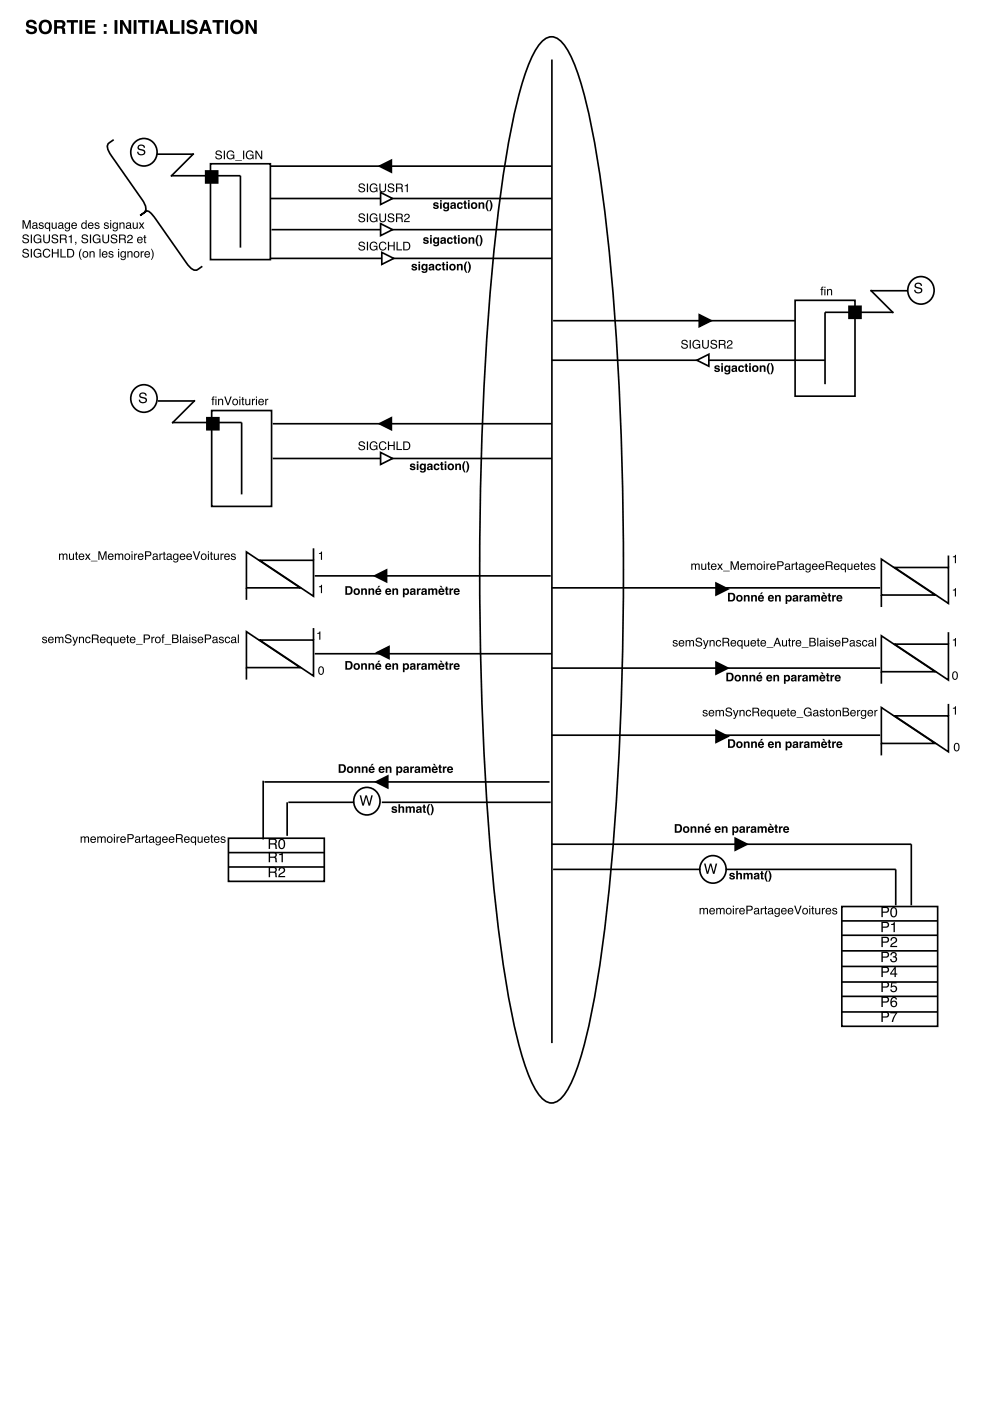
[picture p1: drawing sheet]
<svg xmlns="http://www.w3.org/2000/svg" width="210mm" height="297mm" viewBox="0 0 210 297" stroke-linecap="round" stroke-linejoin="round" font-family="sans-serif">
<path d="M114.9 8.8a2.59 2.59 0 0 1 4.1 0 20.7 20.7 0 0 1 3.9 7.9 192.8 192.8 0 0 1 6.1 35.1 752.8 752.8 0 0 1 0 138.1 192.8 192.8 0 0 1-6.1 35.1 20.7 20.7 0 0 1-3.9 7.8 2.59 2.59 0 0 1-4.1 0 20.7 20.7 0 0 1-3.9-7.8 192.8 192.8 0 0 1-6.1-35.1 752.8 752.8 0 0 1 0-138.1 192.8 192.8 0 0 1 6.1-35.1 20.7 20.7 0 0 1 3.9-7.9zM117 12.6v208.6M57.8 89.8h59.2M57.8 97.2h59.2M80.4 89.8l2.6-1.2v2.5z" fill="none" stroke="#000" stroke-width=".35"/>
<path d="M80.4 89.8l2.6-1.2v2.5z" fill="#000"/>
<path d="M80.7 95.9l2.5 1.3-2.5 1.3z" fill="#fff"/>
<path d="M57.3 35.2h59.7M80.4 35.2l2.6-1.2v2.5zM57.6 48.7h59.4M80.7 95.9l2.5 1.3-2.5 1.3z" fill="none" stroke="#000" stroke-width=".35"/>
<path d="M80.4 35.2l2.6-1.2v2.5z" fill="#000"/>
<path d="M80.7 47.4l2.5 1.3-2.5 1.3z" fill="#fff"/>
<path d="M57.3 54.8h59.7M80.7 47.4l2.5 1.3-2.5 1.3z" fill="none" stroke="#000" stroke-width=".35"/>
<path d="M80.9 53.5l2.6 1.3-2.6 1.3z" fill="#fff"/>
<path d="M57.3 42.1h59.7M80.9 53.5l2.6 1.3-2.6 1.3z" fill="none" stroke="#000" stroke-width=".35"/>
<path d="M80.7 40.8l2.5 1.3-2.5 1.3z" fill="#fff"/>
<g fill="none" stroke="#000" stroke-width=".35">
<path d="M24.1 29.6l-1 .7a1.15 1.15 0 0 0-.2 1.5l.7 1.3 6.5 9.2a2.58 2.58 0 0 1 .7 2.6l-1.1 .8 1.3-.9a1.03 1.03 0 0 1 1.2 .6l7.3 10.3a2.8 2.8 0 0 0 2.1 1.6l1.3-.8M28.8 30a2.84 2.84 0 0 1 3.8 .4 2.84 2.84 0 0 1 0 3.8 2.84 2.84 0 0 1-3.8 .4 3 3 0 0 1 0-4.6zM33.2 32.7h7.9M36.2 37.3h8.2M41.1 32.5l-4.9 4.9M43.6 36.2h2.6v2.6h-2.6zM44.6 34.7h12.7v20.3h-12.7zM44.6 37.3h6.4v15.2M80.7 40.8l2.5 1.3-2.5 1.3zM193.5 59.3a2.84 2.84 0 0 1 3.8 .3 2.84 2.84 0 0 1 0 3.9 2.84 2.84 0 0 1-3.8 .3 3 3 0 0 1 0-4.5zM117 76.4h57.9M117.3 68h51.3"/>
<path d="M168.6 63.7h12.7v20.3h-12.7zM181.3 66.2h-6.4v15.3M48.4 177.7h20.4v9.2h-20.4zM48.4 183.8h20.4M48.4 180.8h20.4M178.5 192.2h20.3v25.4h-20.3zM178.5 195.2h20.3M178.5 198.3h20.3M178.5 201.6h20.3M178.5 204.9h20.3M178.5 208.2h20.3M178.5 211.3h20.3"/>
<path d="M178.5 214.6h20.3"/>
</g>
<g fill="#000">
<path d="M29.4 30.8a.86 .86 0 0 1 1.4 .5h-.3a.51 .51 0 0 0-.6-.4 .51 .51 0 0 0-.4 .5l.2 .1a.84 .84 0 0 1 1.1 1 .93 .93 0 0 1-1 .4 .93 .93 0 0 1-.7-.7h.3a.58 .58 0 0 0 .5 .5 .58 .58 0 0 0 .6-.5l-.4-.3a.67 .67 0 0 1-.8-.2 .67 .67 0 0 1 .1-.9zM43.6 36.2h2.6v2.6h-2.6zM194.1 60.1a.86 .86 0 0 1 1.4 .5h-.3a.51 .51 0 0 0-.5-.4 .51 .51 0 0 0-.5 .5l.3 .1a.84 .84 0 0 1 1 1 .93 .93 0 0 1-.9 .4 .93 .93 0 0 1-.8-.7h.3a.58 .58 0 0 0 .6 .5 .58 .58 0 0 0 .5-.6l-.4-.2a.67 .67 0 0 1-.8-.3 .67 .67 0 0 1 .1-.8z"/>
<path d="M5.8 4.4a1.21 1.21 0 0 1 2 .7h-.6a.54 .54 0 0 0-.6-.4 .54 .54 0 0 0-.5 .5l.1 .1a1.9 1.9 0 0 1 1.6 .8 1.19 1.19 0 0 1-1.1 1.2 1.19 1.19 0 0 1-1.2-1h.5a.61 .61 0 0 0 .7 .5 .61 .61 0 0 0 .5-.6l-.1-.1a2.17 2.17 0 0 1-1.6-.8v-.5zM9 5a1 1 0 0 0-.1 1.2 1 1 0 0 0 1.1 .4 1.12 1.12 0 0 0-.4-1.9zM8.6 4.5a1.53 1.53 0 0 1 2.4 .9 1.53 1.53 0 0 1-1.7 1.8 1.62 1.62 0 0 1-.7-2.7zM12.1 4.8v.8h.7a.4 .4 0 0 0 .5-.4 .4 .4 0 0 0-.5-.4zM11.5 4.3h1.4a.81 .81 0 0 1 .9 .5 .81 .81 0 0 1-.4 1 1.29 1.29 0 0 1 .5 1.2v.2h-.6l-.2-1.1-1-.1v1.2h-.6zM14.2 4.3h2.3v.5h-.8v2.4h-.7v-2.4h-.8zM16.8 4.3h.6v2.9h-.6zM18 4.3h2.2v.5h-1.6v.6h1.4v.5h-1.4v.8h1.6v.5h-2.2zM22 5.1h.6v.6h-.6zM22 6.6h.6v.6h-.6zM24.3 4.3h.6v2.9h-.6zM25.4 4.3h.7l1.2 2v-2h.5v2.9h-.6l-1.2-2.1v2.1h-.6zM28.3 4.3h.6v2.9h-.6zM29.3 4.3h2.3v.5h-.8v2.4h-.6v-2.4h-.9zM31.9 4.3h.7v2.9h-.7zM34.3 4.9l-.4 1.2h.8zM34 4.3h.7l1 2.9h-.7l-.2-.6h-1l-.2 .6h-.7zM36.1 4.3h.6v2.4h1.4v.5h-2zM38.5 4.3h.6v2.9h-.6zM39.9 4.4a1.21 1.21 0 0 1 1.9 .7h-.6a.54 .54 0 0 0-.5-.4 .54 .54 0 0 0-.5 .5l.1 .1a1.9 1.9 0 0 1 1.6 .8 1.19 1.19 0 0 1-1.1 1.2 1.19 1.19 0 0 1-1.3-1h.6a.61 .61 0 0 0 .6 .5 .61 .61 0 0 0 .6-.6l-.1-.1a2.17 2.17 0 0 1-1.6-.8v-.5zM43.6 4.9l-.4 1.2h.7zM43.2 4.3h.7l1 2.9h-.6l-.2-.6h-1.1l-.2 .6h-.6zM45.1 4.3h2.3v.5h-.8v2.4h-.7v-2.4h-.8zM47.7 4.3h.6v2.9h-.6zM49.6 5a1 1 0 0 0-.1 1.2 1 1 0 0 0 1.1 .4 1.12 1.12 0 0 0-.4-1.9zM49.3 4.5a1.53 1.53 0 0 1 2.3 .9 1.53 1.53 0 0 1-1.7 1.8 1.62 1.62 0 0 1-.6-2.7zM52.1 4.3h.6l1.2 2v-2h.5v2.9h-.6l-1.2-2.1v2.1h-.5z"/>
<path d="M45.9 32a.72 .72 0 0 1 1.1 .5h-.2a.42 .42 0 0 0-.4-.4 .42 .42 0 0 0-.4 .4 1.47 1.47 0 0 1 1.1 .7 .74 .74 0 0 1-.8 .6 .74 .74 0 0 1-.7-.6h.3a.48 .48 0 0 0 .4 .4 .48 .48 0 0 0 .5-.4l-.1-.1a.9 .9 0 0 1-1-.8zM47.4 31.9h.3v1.9h-.3zM48.3 32.1a.81 .81 0 0 1 1.4 .4h-.3a.66 .66 0 0 0-.9-.2 .66 .66 0 0 0-.2 .9 .58 .58 0 0 0 .7 .4 .58 .58 0 0 0 .5-.6h-.6v-.2h.8v1h-.2v-.3a.89 .89 0 0 1-1.3 .1 .89 .89 0 0 1-.1-1.3zM49.9 33.9h1.4v.2h-1.4zM51.5 31.9h.3v1.9h-.3zM52.4 32.1a.81 .81 0 0 1 1.3 .4h-.2a.66 .66 0 0 0-1-.2 .66 .66 0 0 0-.1 .9 .58 .58 0 0 0 .7 .4 .58 .58 0 0 0 .4-.6h-.5v-.2h.8v1h-.2v-.3a.89 .89 0 0 1-1.3 .1 .89 .89 0 0 1-.1-1.3zM54.2 31.9h.2l1 1.5v-1.5h.2v1.9h-.3l-.9-1.5v1.5h-.2z"/>
<path d="M4.8 46.7h.3l.6 1.5 .5-1.5h.3v1.8h-.2v-1.5l-.5 1.5h-.3l-.5-1.5v1.5h-.2zM7.1 48l-.1 .1a.34 .34 0 0 0 .5 .2 .34 .34 0 0 0 .1-.5zM7 47.2h.6l.3 .1v1l.2 .2h-.3l-.1-.2a.44 .44 0 0 1-.8 .2 .44 .44 0 0 1 .3-.8l.5-.1a.3 .3 0 0 0-.3-.3 .3 .3 0 0 0-.3 .3h-.2zM8.4 47.3l.7-.1 .1 .4h-.2a.28 .28 0 0 0-.3-.3 .28 .28 0 0 0-.2 .3 .56 .56 0 0 1 .7 .8 .58 .58 0 0 1-1-.3h.2a.32 .32 0 0 0 .3 .3 .32 .32 0 0 0 .3-.3v-.1a.55 .55 0 0 1-.6-.2 .55 .55 0 0 1 0-.5zM9.8 47.5l-.1 .1a.44 .44 0 0 0 0 .6 .44 .44 0 0 0 .6 .1 .44 .44 0 0 0 .1-.6l-.2-.3zM9.6 47.3l.4-.2 .4 .3v-.2h.2v1.8h-.2v-.7a.64 .64 0 0 1-.9 0 .64 .64 0 0 1 .1-1zM10.9 47.2h.3v.9l.2 .2 .3-.2 .1-.9h.2v1.3h-.2v-.2a.46 .46 0 0 1-.5 .2 .46 .46 0 0 1-.4-.4zM12.6 48l-.1 .1a.34 .34 0 0 0 .5 .2 .34 .34 0 0 0 .1-.5zM12.5 47.2h.6l.3 .1v1l.2 .2h-.3l-.1-.2a.44 .44 0 0 1-.8 .2 .44 .44 0 0 1 .3-.8l.5-.1a.3 .3 0 0 0-.3-.3 .3 .3 0 0 0-.3 .3h-.2zM13.8 47.3l.4-.2 .4 .3v-.2h.2v1.2a.58 .58 0 0 1-.4 .7 .58 .58 0 0 1-.7-.4l.6 .2a.41 .41 0 0 0 .3-.6 .63 .63 0 0 1-.9-.1 .63 .63 0 0 1 .1-.9zM14 47.4a.47 .47 0 0 0-.1 .6 .47 .47 0 0 0 .6 .2 .46 .46 0 0 0 .1-.6 .46 .46 0 0 0-.6-.2zM15.3 47.3a.61 .61 0 0 1 .7-.1 .61 .61 0 0 1 .3 .7h-1a.38 .38 0 0 0 .3 .4 .38 .38 0 0 0 .5-.2h.2a.67 .67 0 0 1-1 .3 .67 .67 0 0 1 0-1.1zM15.5 47.4l-.1 .3h.7l-.2-.3zM17.5 47.5a.46 .46 0 0 0-.1 .6 .46 .46 0 0 0 .7 .1 .46 .46 0 0 0 .1-.6 .46 .46 0 0 0-.7-.1zM17.5 47.2h.4l.3 .1v-.6h.2v1.8h-.2v-.2a.61 .61 0 0 1-.9 .1 .61 .61 0 0 1 0-.9zM18.8 47.3a.61 .61 0 0 1 .7-.1 .61 .61 0 0 1 .3 .7h-.9a.38 .38 0 0 0 .2 .4 .38 .38 0 0 0 .5-.2h.2a.67 .67 0 0 1-1 .3 .67 .67 0 0 1 0-1.1zM19 47.4l-.1 .3h.7l-.2-.3zM20.2 47.3l.7-.1 .2 .4h-.2a.28 .28 0 0 0-.3-.3 .28 .28 0 0 0-.3 .3h.1a.56 .56 0 0 1 .6 .8 .58 .58 0 0 1-1-.3h.2a.32 .32 0 0 0 .4 .3 .32 .32 0 0 0 .3-.3l-.1-.1a.55 .55 0 0 1-.5-.2 .55 .55 0 0 1-.1-.5zM22.2 47.3l.7-.1 .2 .4h-.3a.28 .28 0 0 0-.2-.3 .28 .28 0 0 0-.3 .3 .56 .56 0 0 1 .7 .8 .58 .58 0 0 1-1-.3h.2a.32 .32 0 0 0 .3 .3 .32 .32 0 0 0 .4-.3l-.1-.1a.55 .55 0 0 1-.5-.2 .55 .55 0 0 1-.1-.5zM23.4 47.2h.2v1.3h-.2zM23.4 46.7h.2v.2h-.2zM24 47.3l.4-.2 .4 .3v-.2h.2v1.2a.58 .58 0 0 1-.4 .7 .58 .58 0 0 1-.7-.4l.5 .2a.41 .41 0 0 0 .4-.6 .63 .63 0 0 1-.9-.1 .63 .63 0 0 1 .1-.9zM24.2 47.4a.47 .47 0 0 0-.1 .6 .47 .47 0 0 0 .5 .2 .46 .46 0 0 0 .2-.6 .46 .46 0 0 0-.6-.2zM25.3 47.2h.2v.2a.47 .47 0 0 1 .6-.2 .47 .47 0 0 1 .3 .4v.9h-.2v-.8a.33 .33 0 0 0-.4-.3 .33 .33 0 0 0-.3 .4v.7h-.2zM26.9 48v.1a.34 .34 0 0 0 .5 .2 .34 .34 0 0 0 .1-.5zM26.9 47.2h.6l.2 .1 .1 1 .1 .2h-.2l-.1-.2a.44 .44 0 0 1-.8 .2 .44 .44 0 0 1 .3-.8l.4-.1a.3 .3 0 0 0-.2-.3 .3 .3 0 0 0-.4 .3h-.2zM28.1 47.2h.3v.9l.2 .2 .3-.2 .1-.9h.2v1.3h-.2v-.2a.46 .46 0 0 1-.5 .2 .46 .46 0 0 1-.4-.4zM29.4 47.2h.3l.3 .4 .3-.4h.3l-.4 .6 .4 .7h-.3l-.3-.5-.3 .5h-.3l.5-.7z"/>
<path d="M4.9 49.8a.72 .72 0 0 1 1.2 .5h-.2a.42 .42 0 0 0-.5-.4 .42 .42 0 0 0-.4 .4 1.47 1.47 0 0 1 1.2 .7 .74 .74 0 0 1-.8 .6 .74 .74 0 0 1-.7-.6h.2a.48 .48 0 0 0 .5 .4 .48 .48 0 0 0 .5-.4l-.1-.1a.9 .9 0 0 1-1-.8zM6.5 49.7h.3v1.8h-.3zM7.4 49.9a.81 .81 0 0 1 1.3 .4h-.2a.66 .66 0 0 0-1-.3 .66 .66 0 0 0-.1 1 .58 .58 0 0 0 .7 .4 .58 .58 0 0 0 .4-.6h-.5v-.2h.8v.9h-.2l-.1-.2a.89 .89 0 0 1-1.2 .1 .89 .89 0 0 1-.1-1.3zM9.2 49.7h.2v1.2a.47 .47 0 0 0 .5 .5 .47 .47 0 0 0 .4-.5v-1.2h.3v1a.73 .73 0 0 1-.7 .9 .73 .73 0 0 1-.7-.9zM11.1 49.8a.72 .72 0 0 1 1.2 .5h-.2a.42 .42 0 0 0-.5-.4 .42 .42 0 0 0-.4 .4 1.47 1.47 0 0 1 1.2 .7 .74 .74 0 0 1-.8 .6 .74 .74 0 0 1-.7-.6h.2a.48 .48 0 0 0 .5 .4 .48 .48 0 0 0 .5-.4l-.1-.1a.9 .9 0 0 1-1-.8zM12.9 49.9v.7h.6a.31 .31 0 0 0 .4-.3 .31 .31 0 0 0-.4-.4zM12.7 49.7h.8a.5 .5 0 0 1 .6 .3 .5 .5 0 0 1-.2 .7l.2 .2 .1 .6h-.3l-.1-.6-.3-.1h-.6v.7h-.2zM14.6 50.1l.6-.3v1.7h-.2v-1.2h-.4zM15.9 51.3h.3l-.1 .5-.2 .1 .2-.3-.2-.1zM17.5 49.8a.72 .72 0 0 1 1.1 .5h-.2a.42 .42 0 0 0-.4-.4 .42 .42 0 0 0-.4 .4 1.47 1.47 0 0 1 1.1 .7 .74 .74 0 0 1-.8 .6 .74 .74 0 0 1-.7-.6h.3a.48 .48 0 0 0 .5 .4 .48 .48 0 0 0 .4-.4v-.1a.9 .9 0 0 1-1.1-.8zM19.1 49.7h.2v1.8h-.2zM19.9 49.9a.81 .81 0 0 1 1.4 .4h-.3a.66 .66 0 0 0-.9-.3 .66 .66 0 0 0-.1 1 .58 .58 0 0 0 .6 .4 .58 .58 0 0 0 .5-.6h-.6v-.2h.8v.9h-.2v-.2a.89 .89 0 0 1-1.2 .1 .89 .89 0 0 1-.2-1.3zM21.7 49.7h.3v1.2a.47 .47 0 0 0 .4 .5 .47 .47 0 0 0 .5-.5v-1.2h.2v1a.73 .73 0 0 1-.7 .9 .73 .73 0 0 1-.7-.9zM23.7 49.8a.72 .72 0 0 1 1.1 .5h-.2a.42 .42 0 0 0-.4-.4 .42 .42 0 0 0-.4 .4 1.47 1.47 0 0 1 1.1 .7 .74 .74 0 0 1-.8 .6 .74 .74 0 0 1-.7-.6h.3a.48 .48 0 0 0 .5 .4 .48 .48 0 0 0 .4-.4v-.1a.9 .9 0 0 1-1.1-.8zM25.5 49.9v.7h.6a.31 .31 0 0 0 .3-.3 .31 .31 0 0 0-.3-.4zM25.2 49.7h.9a.5 .5 0 0 1 .6 .3 .5 .5 0 0 1-.3 .7l.2 .2 .1 .6h-.3v-.6l-.4-.1h-.5v.7h-.3zM27.2 49.9a.61 .61 0 0 1 .9 .3 .61 .61 0 0 1-.6 .8l-.3 .3h.9v.2h-1.2a1.5 1.5 0 0 1 1-1.1 .36 .36 0 0 0-.3-.4 .36 .36 0 0 0-.4 .4h-.2zM29.2 50.4a.61 .61 0 0 1 .8-.1 .61 .61 0 0 1 .3 .7h-1a.38 .38 0 0 0 .3 .4 .38 .38 0 0 0 .4-.3h.2a.67 .67 0 0 1-1 .4 .67 .67 0 0 1 0-1.1zM29.4 50.5l-.1 .3h.7l-.2-.4zM30.6 49.8h.2v.4h.2v.2h-.2v.9l.2 .1v.1l-.4-.1v-1h-.2v-.2h.2z"/>
<path d="M4.9 52.9a.72 .72 0 0 1 1.2 .4h-.2a.42 .42 0 0 0-.5-.4 .42 .42 0 0 0-.4 .5 1.47 1.47 0 0 1 1.2 .7 .74 .74 0 0 1-.8 .5 .74 .74 0 0 1-.7-.6h.2a.48 .48 0 0 0 .5 .4 .48 .48 0 0 0 .5-.4l-.1-.1a.9 .9 0 0 1-1-.8zM6.5 52.8h.3v1.8h-.3zM7.4 53a.81 .81 0 0 1 1.3 .3h-.2a.66 .66 0 0 0-1-.2 .66 .66 0 0 0-.1 1 .58 .58 0 0 0 .7 .3 .58 .58 0 0 0 .4-.6h-.5v-.2h.8v1h-.2l-.1-.2a.89 .89 0 0 1-1.2 0 .89 .89 0 0 1-.1-1.2zM9.3 53a.79 .79 0 0 1 .8-.3 .79 .79 0 0 1 .6 .6h-.3a.62 .62 0 0 0-.8-.3 .62 .62 0 0 0-.3 .9 .56 .56 0 0 0 .6 .5 .56 .56 0 0 0 .5-.5h.3a.85 .85 0 0 1-1.1 .7 .85 .85 0 0 1-.5-1.2zM11 52.8h.2v.7h1v-.7h.2v1.8h-.2v-.9h-1v.9h-.2zM12.8 52.8h.3v1.6h.9v.2h-1.2zM14.5 53v1.4h.4a.71 .71 0 0 0 .6-.7 .71 .71 0 0 0-.6-.7zM14.2 52.8h.8a.92 .92 0 0 1 .7 .9 .92 .92 0 0 1-.7 .9h-.8z"/>
<path d="M17.2 52.7h.1a2.22 2.22 0 0 0 0 2.4l-.4-.3-.2-.8 .2-.7zM17.8 53.6a.44 .44 0 0 0 0 .7 .44 .44 0 0 0 .7-.2v-.4a.37 .37 0 0 0-.3-.3 .37 .37 0 0 0-.4 .2zM17.7 53.4a.64 .64 0 0 1 .9 .1 .64 .64 0 0 1-.2 1 .64 .64 0 0 1-.9-.3zM19 53.3h.2v.2a.47 .47 0 0 1 .5-.2 .47 .47 0 0 1 .4 .4v.9h-.3v-.8a.33 .33 0 0 0-.4-.3 .33 .33 0 0 0-.2 .4v.7h-.2zM21.1 52.8h.2v1.8h-.2zM21.8 53.4a.61 .61 0 0 1 .7-.1 .61 .61 0 0 1 .3 .7h-1a.38 .38 0 0 0 .3 .4 .38 .38 0 0 0 .5-.2h.2a.67 .67 0 0 1-1 .3 .67 .67 0 0 1 0-1.1zM21.9 53.5l-.1 .3h.8l-.2-.3zM23.2 53.3h.6l.2 .3h-.2a.28 .28 0 0 0-.3-.2 .28 .28 0 0 0-.2 .3 .56 .56 0 0 1 .6 .8 .58 .58 0 0 1-.9-.3h.2a.32 .32 0 0 0 .3 .3 .32 .32 0 0 0 .3-.3v-.1a.55 .55 0 0 1-.6-.2 .55 .55 0 0 1 0-.6zM25 53.3h.3v1.3h-.3zM25 52.8h.3v.2h-.3zM25.7 53.4l.4-.2 .4 .2v-.1h.2v1.2a.58 .58 0 0 1-.5 .6 .58 .58 0 0 1-.6-.3l.5 .2a.41 .41 0 0 0 .4-.6 .63 .63 0 0 1-1-.1 .63 .63 0 0 1 .2-.9zM25.9 53.5a.47 .47 0 0 0-.1 .6 .47 .47 0 0 0 .5 .2 .46 .46 0 0 0 .2-.6 .46 .46 0 0 0-.6-.2zM27 53.3h.2v.2a.47 .47 0 0 1 .6-.2 .47 .47 0 0 1 .3 .4v.9h-.2v-.8a.33 .33 0 0 0-.4-.3 .33 .33 0 0 0-.3 .4v.7h-.2zM28.7 53.6a.44 .44 0 0 0-.1 .7 .44 .44 0 0 0 .7-.2v-.4a.37 .37 0 0 0-.3-.3 .37 .37 0 0 0-.3 .2zM28.5 53.4a.64 .64 0 0 1 1 .1 .64 .64 0 0 1-.2 1 .64 .64 0 0 1-1-.3zM29.8 53.3h.2v.2l.5-.3v.3l-.4 .2v.9h-.3zM30.8 53.4a.61 .61 0 0 1 .7-.1 .61 .61 0 0 1 .3 .7h-1a.38 .38 0 0 0 .3 .4 .38 .38 0 0 0 .5-.2h.2a.67 .67 0 0 1-1 .3 .67 .67 0 0 1 0-1.1zM31 53.5l-.2 .3h.8l-.2-.3zM32 52.7a1.5 1.5 0 0 1 0 2.4 2.22 2.22 0 0 0 0-2.4z"/>
<path d="M76.2 39a.72 .72 0 0 1 1.2 .5h-.3a.42 .42 0 0 0-.4-.4 .42 .42 0 0 0-.4 .4 1.47 1.47 0 0 1 1.1 .7 .74 .74 0 0 1-.7 .6 .74 .74 0 0 1-.7-.6h.2a.48 .48 0 0 0 .5 .4 .48 .48 0 0 0 .5-.5h-.1a.9 .9 0 0 1-1.1-.8zM77.8 38.9h.2v1.8h-.2zM78.6 39.1a.81 .81 0 0 1 1.4 .4h-.2a.66 .66 0 0 0-1-.3 .66 .66 0 0 0-.1 1 .58 .58 0 0 0 .6 .4 .58 .58 0 0 0 .5-.6h-.6v-.2h.8v.9h-.1l-.1-.2a.89 .89 0 0 1-1.2 .1 .89 .89 0 0 1-.1-1.3zM80.4 38.9h.3v1.1a.47 .47 0 0 0 .4 .6 .47 .47 0 0 0 .5-.6v-1.1h.3v1a.73 .73 0 0 1-.8 .9 .73 .73 0 0 1-.7-.9zM82.4 39a.72 .72 0 0 1 1.2 .5h-.3a.42 .42 0 0 0-.4-.4 .42 .42 0 0 0-.4 .4 1.47 1.47 0 0 1 1.1 .7 .74 .74 0 0 1-.7 .6 .74 .74 0 0 1-.7-.6h.2a.48 .48 0 0 0 .5 .4 .48 .48 0 0 0 .5-.5h-.1a.9 .9 0 0 1-1.1-.8zM84.2 39.1v.7h.6a.31 .31 0 0 0 .4-.3 .31 .31 0 0 0-.4-.4zM84 38.9h.8a.5 .5 0 0 1 .6 .3 .5 .5 0 0 1-.3 .6l.2 .3 .2 .6h-.3l-.1-.6-.3-.1h-.6v.7h-.2zM85.8 39.3l.7-.3v1.7h-.3v-1.2h-.4z"/>
<path d="M76.2 45.4a.72 .72 0 0 1 1.2 .4h-.3a.42 .42 0 0 0-.4-.4 .42 .42 0 0 0-.4 .5 1.47 1.47 0 0 1 1.1 .7 .74 .74 0 0 1-.7 .5 .74 .74 0 0 1-.7-.6h.2a.48 .48 0 0 0 .5 .4 .48 .48 0 0 0 .5-.4l-.1-.1a.9 .9 0 0 1-1.1-.8zM77.8 45.3h.2v1.8h-.2zM78.6 45.5a.81 .81 0 0 1 1.4 .3h-.2a.66 .66 0 0 0-1-.2 .66 .66 0 0 0-.1 1 .58 .58 0 0 0 .6 .3 .58 .58 0 0 0 .5-.6h-.6v-.2h.8v1h-.1l-.1-.2a.89 .89 0 0 1-1.2 0 .89 .89 0 0 1-.1-1.2zM80.4 45.3h.3v1.1a.47 .47 0 0 0 .4 .5 .47 .47 0 0 0 .5-.5v-1.1h.3v1a.73 .73 0 0 1-.8 .8 .73 .73 0 0 1-.7-.8zM82.4 45.4a.72 .72 0 0 1 1.2 .4h-.3a.42 .42 0 0 0-.4-.4 .42 .42 0 0 0-.4 .5 1.47 1.47 0 0 1 1.1 .7 .74 .74 0 0 1-.7 .5 .74 .74 0 0 1-.7-.6h.2a.48 .48 0 0 0 .5 .4 .48 .48 0 0 0 .5-.4l-.1-.1a.9 .9 0 0 1-1.1-.8zM84.2 45.5v.6h.6a.31 .31 0 0 0 .4-.3 .31 .31 0 0 0-.4-.3zM84 45.3h.8a.5 .5 0 0 1 .6 .3 .5 .5 0 0 1-.3 .6l.2 .2 .2 .7h-.3l-.1-.7-.3-.1h-.6v.8h-.2zM85.9 45.4a.61 .61 0 0 1 1 .3 .61 .61 0 0 1-.7 .8l-.3 .4h1v.2h-1.2a1.5 1.5 0 0 1 .9-1.1 .36 .36 0 0 0-.3-.5 .36 .36 0 0 0-.4 .4h-.2z"/>
<path d="M76.2 51.4a.72 .72 0 0 1 1.2 .4h-.3a.42 .42 0 0 0-.4-.4 .42 .42 0 0 0-.4 .5 1.47 1.47 0 0 1 1.1 .7 .74 .74 0 0 1-.7 .5 .74 .74 0 0 1-.7-.6h.2a.48 .48 0 0 0 .5 .4 .48 .48 0 0 0 .5-.4l-.1-.1a.9 .9 0 0 1-1.1-.8zM77.8 51.3h.2v1.8h-.2zM78.6 51.5a.81 .81 0 0 1 1.4 .3h-.2a.66 .66 0 0 0-1-.2 .66 .66 0 0 0-.1 1 .58 .58 0 0 0 .6 .3 .58 .58 0 0 0 .5-.6h-.6v-.2h.8v1h-.1l-.1-.2a.89 .89 0 0 1-1.2 0 .89 .89 0 0 1-.1-1.2zM80.5 51.5a.79 .79 0 0 1 .8-.3 .79 .79 0 0 1 .6 .6h-.2a.62 .62 0 0 0-.9-.3 .62 .62 0 0 0-.2 .9 .56 .56 0 0 0 .5 .5 .56 .56 0 0 0 .6-.5h.2a.85 .85 0 0 1-1.1 .7 .85 .85 0 0 1-.5-1.2zM82.2 51.3h.3v.7h.9v-.7h.3v1.8h-.3v-.9h-.9v.9h-.3zM84.1 51.3h.2v1.6h.9v.2h-1.1zM85.7 51.5v1.4h.5a.71 .71 0 0 0 .6-.7 .71 .71 0 0 0-.6-.7zM85.5 51.3h.7a.92 .92 0 0 1 .8 .9 .92 .92 0 0 1-.8 .9h-.7z"/>
<path d="M144.6 72.2a.72 .72 0 0 1 1.2 .4h-.2a.42 .42 0 0 0-.5-.4 .42 .42 0 0 0-.4 .5 1.47 1.47 0 0 1 1.2 .7 .74 .74 0 0 1-.8 .6 .74 .74 0 0 1-.7-.7h.2a.48 .48 0 0 0 .5 .4 .48 .48 0 0 0 .5-.4l-.1-.1a.9 .9 0 0 1-1-.8zM146.2 72.1h.3v1.8h-.3zM147.1 72.3a.81 .81 0 0 1 1.3 .3h-.2a.66 .66 0 0 0-1-.2 .66 .66 0 0 0-.1 1 .58 .58 0 0 0 .7 .3 .58 .58 0 0 0 .4-.6h-.5v-.2h.8v1h-.2l-.1-.2a.89 .89 0 0 1-1.2 0 .89 .89 0 0 1-.1-1.2zM148.9 72.1h.2v1.1a.47 .47 0 0 0 .5 .5 .47 .47 0 0 0 .4-.5v-1.1h.3v1a.73 .73 0 0 1-.7 .8 .73 .73 0 0 1-.7-.8zM150.8 72.2a.72 .72 0 0 1 1.2 .4h-.2a.42 .42 0 0 0-.5-.4 .42 .42 0 0 0-.4 .5 1.47 1.47 0 0 1 1.2 .7 .74 .74 0 0 1-.8 .6 .74 .74 0 0 1-.7-.7h.2a.48 .48 0 0 0 .5 .4 .48 .48 0 0 0 .5-.4l-.1-.1a.9 .9 0 0 1-1-.8zM152.6 72.3v.6h.6a.31 .31 0 0 0 .4-.3 .31 .31 0 0 0-.4-.3zM152.4 72.1h.8a.5 .5 0 0 1 .6 .3 .5 .5 0 0 1-.2 .6l.2 .2 .1 .7h-.3l-.1-.7-.3-.1h-.6v.8h-.2zM154.3 72.2a.61 .61 0 0 1 1 .3 .61 .61 0 0 1-.6 .8l-.4 .4h1v.2h-1.2a1.5 1.5 0 0 1 .9-1.1 .36 .36 0 0 0-.3-.5 .36 .36 0 0 0-.3 .5h-.3z"/>
<path d="M174.2 60.9l.4-.1v.2l-.2 .1 .2 .4h-.2v1.1h-.3v-1.1h-.1v-.2h.1zM174.8 61.3h.2v1.3h-.2zM174.8 60.8h.2v.2h-.2zM175.3 61.3h.3v.2a.47 .47 0 0 1 .5-.2 .47 .47 0 0 1 .3 .5v.8h-.2v-.8a.33 .33 0 0 0-.4-.3 .33 .33 0 0 0-.2 .4v.7h-.3z"/>
<path d="M76.2 93.7a.72 .72 0 0 1 1.2 .4h-.3a.42 .42 0 0 0-.4-.3 .42 .42 0 0 0-.4 .4 1.47 1.47 0 0 1 1.1 .7 .74 .74 0 0 1-.7 .6 .74 .74 0 0 1-.7-.7h.2a.48 .48 0 0 0 .5 .5 .48 .48 0 0 0 .5-.5l-.1-.1a.9 .9 0 0 1-1.1-.7zM77.8 93.6h.2v1.8h-.2zM78.6 93.8a.81 .81 0 0 1 1.4 .3h-.2a.66 .66 0 0 0-1-.2 .66 .66 0 0 0-.1 1 .58 .58 0 0 0 .6 .3 .58 .58 0 0 0 .5-.6h-.6v-.2h.8v1h-.1l-.1-.2a.89 .89 0 0 1-1.2 0 .89 .89 0 0 1-.1-1.2zM80.5 93.8a.79 .79 0 0 1 .8-.2 .79 .79 0 0 1 .6 .5h-.2a.62 .62 0 0 0-.9-.3 .62 .62 0 0 0-.2 .9 .56 .56 0 0 0 .5 .5 .56 .56 0 0 0 .6-.5h.2a.85 .85 0 0 1-1.1 .7 .85 .85 0 0 1-.5-1.2zM82.2 93.6h.3v.8h.9v-.8h.3v1.8h-.3v-.8h-.9v.8h-.3zM84.1 93.6h.2v1.6h.9v.2h-1.1zM85.7 93.8v1.4h.5a.71 .71 0 0 0 .6-.7 .71 .71 0 0 0-.6-.7zM85.5 93.6h.7a.92 .92 0 0 1 .8 .9 .92 .92 0 0 1-.8 .9h-.7z"/>
<path d="M17.1 177.3h.2v.2a.43 .43 0 0 1 .8 0 .44 .44 0 0 1 .5-.2 .44 .44 0 0 1 .3 .5v.9h-.2l-.1-1.1-.2-.1-.3 .2v1h-.2l-.1-1.1-.3-.1-.2 .3v.9h-.2zM19.3 177.5a.61 .61 0 0 1 .8-.1 .61 .61 0 0 1 .3 .7h-1a.38 .38 0 0 0 .3 .4 .38 .38 0 0 0 .4-.2h.2a.67 .67 0 0 1-1 .3 .67 .67 0 0 1 0-1.1zM19.5 177.6l-.1 .3h.7l-.2-.3zM20.6 177.3h.2v.2a.43 .43 0 0 1 .8 0 .44 .44 0 0 1 .5-.2 .44 .44 0 0 1 .3 .5v.9h-.2v-1.1l-.3-.1-.2 .2-.1 1h-.2v-1.1l-.3-.1-.2 .3-.1 .9h-.2zM23 177.7a.44 .44 0 0 0-.1 .7 .44 .44 0 0 0 .7-.2v-.4a.37 .37 0 0 0-.2-.3 .37 .37 0 0 0-.4 .2zM22.8 177.5a.64 .64 0 0 1 1 .1 .64 .64 0 0 1-.2 .9 .64 .64 0 0 1-.9-.3zM24.1 177.4h.3v1.3h-.3zM24.1 176.9h.3v.2h-.3zM24.7 177.3h.2v.3l.5-.3v.3l-.4 .2-.1 .9h-.2zM25.7 177.5a.61 .61 0 0 1 .7-.1 .61 .61 0 0 1 .3 .7h-1a.38 .38 0 0 0 .3 .4 .38 .38 0 0 0 .5-.2h.2a.67 .67 0 0 1-1.1 .3 .67 .67 0 0 1 .1-1.1zM25.8 177.6l-.1 .3h.8l-.2-.3zM27 176.9h.8a.53 .53 0 0 1 .6 .5 .53 .53 0 0 1-.6 .5h-.5v.8h-.3zM27.3 177.1v.6h.5a.32 .32 0 0 0 .3-.3 .32 .32 0 0 0-.3-.3zM28.9 178.2l-.1 .1a.34 .34 0 0 0 .5 .2 .34 .34 0 0 0 .1-.5zM28.8 177.4l.6-.1 .3 .2v1l.1 .2h-.2l-.1-.2a.44 .44 0 0 1-.8 .1 .44 .44 0 0 1 .3-.7l.5-.1a.3 .3 0 0 0-.3-.3 .3 .3 0 0 0-.3 .3h-.2zM30.1 177.3h.2v.3l.4-.3v.3l-.4 .2v.9h-.2zM31 177h.2v.3h.2v.2h-.2v.9l.2 .1v.2l-.4-.2v-1h-.2v-.2h.2zM31.8 178.2v.1a.34 .34 0 0 0 .4 .2 .34 .34 0 0 0 .2-.5zM31.8 177.4l.5-.1 .3 .2 .1 1 .1 .2h-.2l-.2-.2a.44 .44 0 0 1-.7 .1 .44 .44 0 0 1 .3-.7l.4-.1a.3 .3 0 0 0-.2-.3 .3 .3 0 0 0-.4 .3h-.2zM33.1 177.5l.4-.2 .4 .2v-.1h.2v1.2a.58 .58 0 0 1-.4 .6 .58 .58 0 0 1-.7-.4l.5 .3a.41 .41 0 0 0 .4-.6 .63 .63 0 0 1-.9-.1 .63 .63 0 0 1 .1-.9zM33.3 177.6a.47 .47 0 0 0-.1 .6 .47 .47 0 0 0 .6 .2 .46 .46 0 0 0 .1-.6 .46 .46 0 0 0-.6-.2zM34.5 177.5a.61 .61 0 0 1 .8-.1 .61 .61 0 0 1 .3 .7h-1a.38 .38 0 0 0 .3 .4 .38 .38 0 0 0 .4-.2h.2a.67 .67 0 0 1-1 .3 .67 .67 0 0 1 0-1.1zM34.7 177.6l-.1 .3h.7l-.1-.3zM35.9 177.5a.61 .61 0 0 1 .8-.1 .61 .61 0 0 1 .3 .7h-1a.38 .38 0 0 0 .3 .4 .38 .38 0 0 0 .4-.2h.3a.67 .67 0 0 1-1.1 .3 .67 .67 0 0 1 0-1.1zM36.1 177.6l-.1 .3h.7l-.1-.3zM37.6 177.1v.6h.5a.31 .31 0 0 0 .4-.3 .31 .31 0 0 0-.3-.3zM37.3 176.9h.8a.5 .5 0 0 1 .6 .3 .5 .5 0 0 1-.2 .6l.2 .2 .1 .7h-.3l-.1-.7-.3-.1h-.5v.8h-.3zM39.2 177.5a.61 .61 0 0 1 .7-.1 .61 .61 0 0 1 .3 .7h-1a.38 .38 0 0 0 .3 .4 .38 .38 0 0 0 .5-.2h.2a.67 .67 0 0 1-1 .3 .67 .67 0 0 1 0-1.1zM39.4 177.6l-.1 .3h.7l-.2-.3zM40.7 177.6v.2a.44 .44 0 0 0 0 .6 .44 .44 0 0 0 .6 0 .44 .44 0 0 0 0-.6l-.1-.2zM40.6 177.5l.4-.2 .4 .2v-.2h.2v1.9h-.3v-.7a.64 .64 0 0 1-.9-.1 .64 .64 0 0 1 .2-.9zM41.9 177.3h.2v1l.3 .2 .3-.2v-1h.3v1.4h-.2v-.2a.46 .46 0 0 1-.6 .2 .46 .46 0 0 1-.3-.5zM43.4 177.5a.61 .61 0 0 1 .7-.1 .61 .61 0 0 1 .3 .7h-.9a.38 .38 0 0 0 .3 .4 .38 .38 0 0 0 .4-.2h.2a.67 .67 0 0 1-1 .3 .67 .67 0 0 1 0-1.1zM43.6 177.6l-.1 .3h.7l-.2-.3zM44.8 177h.2v.3h.2v.2h-.2v.9l.2 .1v.2l-.4-.2v-1h-.2v-.2h.2zM45.5 177.5a.61 .61 0 0 1 .8-.1 .61 .61 0 0 1 .3 .7h-1a.38 .38 0 0 0 .3 .4 .38 .38 0 0 0 .4-.2h.2a.67 .67 0 0 1-1 .3 .67 .67 0 0 1 0-1.1zM45.7 177.6l-.1 .3h.7l-.2-.3zM46.9 177.4h.7l.2 .3h-.2a.28 .28 0 0 0-.3-.2 .28 .28 0 0 0-.3 .3h.1a.56 .56 0 0 1 .6 .8 .58 .58 0 0 1-1-.3h.3a.32 .32 0 0 0 .3 .2 .32 .32 0 0 0 .3-.3h-.1a.55 .55 0 0 1-.5-.2 .55 .55 0 0 1-.1-.6z"/>
<path d="M57.3 178.1v.7h.6a.38 .38 0 0 0 .5-.3 .38 .38 0 0 0-.4-.4zM57 177.8a1.88 1.88 0 0 1 1.6 .2l.1 .6-.3 .3 .2 .3 .2 .8h-.4l-.1-.8-.4-.2h-.6v1h-.3zM59.2 178.1a.77 .77 0 0 1 1-.1 .77 .77 0 0 1 .3 .9 .78 .78 0 0 1-.4 1 .78 .78 0 0 1-1-.2l-.1-1zM59.5 178.2a1.14 1.14 0 0 0 .2 1.6 1.13 1.13 0 0 0 .3-1.6z"/>
<path d="M57.3 184.1v.7h.6a.38 .38 0 0 0 .5-.4 .38 .38 0 0 0-.4-.3zM57 183.8a1.88 1.88 0 0 1 1.6 .2l.1 .6-.3 .3 .2 .3 .2 .8h-.4l-.1-.8-.4-.2h-.6v1h-.3zM59.3 184a.7 .7 0 0 1 1.1 .2 .7 .7 0 0 1-.5 1l-.6 .5h1.2v.3h-1.5a1.33 1.33 0 0 1 1-1.2 .43 .43 0 0 0-.2-.7 .43 .43 0 0 0-.5 .5h-.3z"/>
<path d="M57.3 180.9v.7h.6a.38 .38 0 0 0 .5-.3 .38 .38 0 0 0-.4-.4zM57 180.6a1.88 1.88 0 0 1 1.6 .2l.1 .6-.3 .3 .2 .3 .2 .8h-.4l-.1-.8-.4-.1h-.6v.9h-.3zM59.2 181.1l.8-.4v2.1h-.3v-1.5h-.5z"/>
<path d="M148.3 192.5h.3v.2a.43 .43 0 0 1 .7 0 .44 .44 0 0 1 .5-.2 .44 .44 0 0 1 .3 .5v.8h-.2v-1l-.2-.1-.3 .2-.1 .9h-.2v-1l-.3-.1-.2 .2v.9h-.3zM150.5 192.7a.61 .61 0 0 1 .8-.1 .61 .61 0 0 1 .3 .7h-1a.38 .38 0 0 0 .3 .4 .38 .38 0 0 0 .4-.3h.3a.67 .67 0 0 1-1.1 .4 .67 .67 0 0 1 0-1.1zM150.7 192.8l-.1 .3h.8l-.2-.4zM151.9 192.5h.2v.2a.43 .43 0 0 1 .7 0 .44 .44 0 0 1 .5-.2 .44 .44 0 0 1 .3 .5v.8h-.2v-1l-.2-.1-.3 .2v.9h-.3v-1l-.3-.1-.2 .2v.9h-.2zM154.2 192.8a.44 .44 0 0 0 0 .7 .44 .44 0 0 0 .7-.1v-.4a.37 .37 0 0 0-.3-.3 .37 .37 0 0 0-.4 .1zM154 192.7a.64 .64 0 0 1 1 .1 .64 .64 0 0 1-.2 .9 .64 .64 0 0 1-.9-.3zM155.4 192.5h.2v1.3h-.2zM155.4 192h.2v.3h-.2zM155.9 192.5h.3v.2l.4-.2v.2l-.4 .2v.9h-.3zM156.9 192.7a.61 .61 0 0 1 .7-.1 .61 .61 0 0 1 .3 .7h-.9a.38 .38 0 0 0 .2 .4 .38 .38 0 0 0 .5-.3h.2a.67 .67 0 0 1-1 .4 .67 .67 0 0 1 0-1.1zM157.1 192.8l-.1 .3h.7l-.2-.4zM158.3 192h.8a.53 .53 0 0 1 .5 .5 .53 .53 0 0 1-.5 .6h-.6v.7h-.2zM158.5 192.2v.7h.5a.32 .32 0 0 0 .4-.3 .32 .32 0 0 0-.4-.4zM160.1 193.4v.1a.34 .34 0 0 0 .4 .2 .34 .34 0 0 0 .2-.5zM160.1 192.6l.5-.1 .3 .2v.9l.2 .3h-.3l-.1-.2a.44 .44 0 0 1-.7 .1 .44 .44 0 0 1 .2-.7l.5-.1a.3 .3 0 0 0-.3-.3 .3 .3 0 0 0-.3 .2h-.2zM161.3 192.5h.2v.2l.4-.2v.2l-.4 .2v.9h-.2zM162.2 192.1h.2v.4h.2v.2h-.2v.9l.2 .1v.1l-.4-.1v-1h-.2v-.2h.2zM163 193.4v.1a.34 .34 0 0 0 .5 .2 .34 .34 0 0 0 .1-.5zM163 192.6l.6-.1 .3 .2v.9l.1 .3h-.2l-.1-.2a.44 .44 0 0 1-.8 .1 .44 .44 0 0 1 .3-.7l.5-.1a.3 .3 0 0 0-.3-.3 .3 .3 0 0 0-.3 .2h-.2zM164.3 192.7l.4-.2 .4 .2v-.2h.2v1.2a.58 .58 0 0 1-.4 .7 .58 .58 0 0 1-.7-.4l.5 .2a.41 .41 0 0 0 .4-.5 .63 .63 0 0 1-.9-.1 .63 .63 0 0 1 .1-.9zM164.5 192.8a.47 .47 0 0 0-.1 .6 .47 .47 0 0 0 .6 .2 .46 .46 0 0 0 .1-.6 .46 .46 0 0 0-.6-.2zM165.8 192.7a.61 .61 0 0 1 .7-.1 .61 .61 0 0 1 .3 .7h-1a.38 .38 0 0 0 .3 .4 .38 .38 0 0 0 .5-.3h.2a.67 .67 0 0 1-1 .4 .67 .67 0 0 1 0-1.1zM165.9 192.8l-.1 .3h.8l-.2-.4zM167.2 192.7a.61 .61 0 0 1 .7-.1 .61 .61 0 0 1 .3 .7h-1a.38 .38 0 0 0 .3 .4 .38 .38 0 0 0 .5-.3h.2a.67 .67 0 0 1-1 .4 .67 .67 0 0 1 0-1.1zM167.4 192.8l-.2 .3h.8l-.2-.4zM168.4 192h.3l.5 1.6 .5-1.6h.3l-.7 1.8h-.3zM170.4 192.8a.44 .44 0 0 0 0 .7 .44 .44 0 0 0 .7-.1v-.4a.37 .37 0 0 0-.3-.3 .37 .37 0 0 0-.4 .1zM170.2 192.7a.64 .64 0 0 1 1 .1 .64 .64 0 0 1-.2 .9 .64 .64 0 0 1-.9-.3zM171.6 192.5h.2v1.3h-.2zM171.6 192h.2v.3h-.2zM172.2 192.1h.2v.4h.2v.2h-.2v.9l.2 .1v.1l-.4-.1v-1h-.2v-.2h.2zM172.8 192.5h.3v1l.2 .2 .3-.2 .1-1h.2v1.3h-.2v-.2a.46 .46 0 0 1-.5 .3 .46 .46 0 0 1-.4-.5zM174.3 192.5h.2v.2l.4-.2v.2l-.4 .2v.9h-.2zM175.2 192.7a.61 .61 0 0 1 .7-.1 .61 .61 0 0 1 .3 .7h-.9a.38 .38 0 0 0 .2 .4 .38 .38 0 0 0 .5-.3h.2a.67 .67 0 0 1-1 .4 .67 .67 0 0 1 0-1.1zM175.4 192.8l-.1 .3h.7l-.2-.4zM176.6 192.6h.7l.2 .3h-.2a.28 .28 0 0 0-.3-.2 .28 .28 0 0 0-.3 .2l.1 .1a.56 .56 0 0 1 .6 .8 .58 .58 0 0 1-1-.4h.2a.32 .32 0 0 0 .4 .3 .32 .32 0 0 0 .3-.3h-.1a.55 .55 0 0 1-.5-.2 .55 .55 0 0 1-.1-.6z"/>
<path d="M186.9 192.3h1a.63 .63 0 0 1 .6 .6 .63 .63 0 0 1-.6 .6h-.7v1h-.3zM187.2 192.5v.8h.6a.38 .38 0 0 0 .4-.4 .38 .38 0 0 0-.4-.4zM189 192.5a.77 .77 0 0 1 .9 0 .77 .77 0 0 1 .3 .9 .78 .78 0 0 1-.3 .9 .78 .78 0 0 1-1-.1l-.1-1zM189.2 192.7a1.14 1.14 0 0 0 .3 1.6 1.13 1.13 0 0 0 .3-1.6z"/>
<path d="M186.9 195.4h1a.63 .63 0 0 1 .6 .7 .63 .63 0 0 1-.6 .6h-.7v.9h-.3zM187.2 195.7v.8h.6a.38 .38 0 0 0 .4-.4 .38 .38 0 0 0-.4-.4zM188.9 195.9l.8-.4v2.1h-.3v-1.5h-.5z"/>
<path d="M186.9 198.6h1a.63 .63 0 0 1 .6 .6 .63 .63 0 0 1-.6 .7h-.7v.9h-.3zM187.2 198.9v.7h.6a.38 .38 0 0 0 .4-.4 .38 .38 0 0 0-.4-.3zM189 198.8a.7 .7 0 0 1 1.1 .2 .7 .7 0 0 1-.4 1l-.7 .5h1.2v.3h-1.5a1.33 1.33 0 0 1 1.1-1.2 .43 .43 0 0 0-.2-.7 .43 .43 0 0 0-.5 .5h-.3z"/>
<path d="M186.9 201.8h1a.63 .63 0 0 1 .6 .6 .63 .63 0 0 1-.6 .7h-.7v.9h-.3zM187.2 202v.8h.6a.38 .38 0 0 0 .4-.4 .38 .38 0 0 0-.4-.4zM189 202a.61 .61 0 0 1 .9-.1 .61 .61 0 0 1 0 .9 .7 .7 0 0 1-.2 1.2 .7 .7 0 0 1-1-.7h.3a.46 .46 0 0 0 .4 .6 .46 .46 0 0 0 .5-.5 .46 .46 0 0 0-.6-.4v-.2a.4 .4 0 0 0 .5-.3 .4 .4 0 0 0-.3-.5 .4 .4 0 0 0-.4 .4l-.1 .1h-.2z"/>
<path d="M186.9 205h1a.63 .63 0 0 1 .6 .6 .63 .63 0 0 1-.6 .6h-.7v1h-.3zM187.2 205.2v.8h.6a.38 .38 0 0 0 .4-.4 .38 .38 0 0 0-.4-.4zM189.7 205.4l-.7 1h.7zM189.7 205h.2v1.4h.3v.2h-.3v.6h-.2v-.6h-1v-.2z"/>
<path d="M186.9 208.1h1a.63 .63 0 0 1 .6 .7 .63 .63 0 0 1-.6 .6h-.7v.9h-.3zM187.2 208.4v.8h.6a.38 .38 0 0 0 .4-.4 .38 .38 0 0 0-.4-.4zM189 208.2h1.1v.3h-.9l-.1 .6a.73 .73 0 0 1 1 .3 .73 .73 0 0 1-.4 1 .73 .73 0 0 1-1-.6h.3a.47 .47 0 0 0 .7 .2 .47 .47 0 0 0 .1-.7 .47 .47 0 0 0-.7 .1h-.3z"/>
<path d="M186.9 211.3h1a.63 .63 0 0 1 .6 .6 .63 .63 0 0 1-.6 .7h-.7v.9h-.3zM187.2 211.6v.7h.6a.38 .38 0 0 0 .4-.4 .38 .38 0 0 0-.4-.3zM189 211.6l.8-.2 .3 .3 .1 .2h-.3a.44 .44 0 0 0-.5-.3 .44 .44 0 0 0-.3 .6l-.1 .2a.71 .71 0 0 1 1.1 .1 .71 .71 0 0 1-.2 1 .71 .71 0 0 1-1-.4l-.1-.8zM189.1 212.8a.46 .46 0 0 0 .9 0 .46 .46 0 0 0-.9 0z"/>
<path d="M186.9 214.5h1a.63 .63 0 0 1 .6 .6 .63 .63 0 0 1-.6 .7h-.7v.9h-.3zM187.2 214.7v.8h.6a.38 .38 0 0 0 .4-.4 .38 .38 0 0 0-.4-.4zM188.8 214.6h1.4l-.8 2.1h-.3l.1-.6 .7-1.3h-1.1z"/>
</g>
<path d="M147.8 76.4l2.5-1.3v2.5z" fill="#fff"/>
<g fill="none" stroke="#000" stroke-width=".35">
<path d="M147.8 76.4l2.5-1.3v2.5zM148.3 66.7l2.5 1.3-2.5 1.3zM180 64.9h2.5v2.6h-2.5zM181.3 66.2h8.1M184.6 61.5l4.8 4.9M184.6 61.6h7.9M28.8 82.2a2.84 2.84 0 0 1 3.8 .4 2.84 2.84 0 0 1 0 3.8 2.84 2.84 0 0 1-3.8 .4 3 3 0 0 1 0-4.6zM33.5 85h7.8M36.5 89.6h8.1M41.3 84.9l-4.8 4.8M43.9 88.6h2.5v2.5h-2.5zM44.9 87h12.7v20.4h-12.7z"/>
<path d="M44.9 89.6h6.3v15.2M52.2 117l11.5 7.6h-11.5zM55 118.8h11.5v7.6zM66.5 116.3v2.5M186.9 118.5l11.4 7.7h-11.4zM201.1 117.8v2.5M52.2 124.6v2.6M52.2 133.9l11.5 7.6h-11.5zM55 135.7h11.5v7.6zM66.5 133.2v2.5M66.7 122.1h50.1M66.7 138.6h50.3"/>
<path d="M79.4 122.1l2.6-1.3v2.6zM79.9 138.4l2.6-1.3v2.5zM117 124.6h69.6M151.8 123.6l2.6 1.3-2.6 1.3zM186.9 126.2v2.5M186.9 134.8l11.4 7.6h-11.4zM189.7 120.3h11.4v7.6zM189.7 136.6h11.4v7.6zM201.1 134v2.6M52.2 141.5v2.6M117 141.7h69.6M117 155.9h69.6"/>
<path d="M151.8 140.4l2.6 1.3-2.6 1.2zM151.8 154.9l2.6 1.2-2.6 1.3zM186.9 157.6v2.6M186.9 150l11.4 7.6h-11.4zM186.9 142.4v2.6M189.7 151.8h11.4v7.6zM201.1 149.2v2.6M55.8 165.5v12.5M56.1 165.8h60.4M60.9 170.1v7.1M61.1 170.1h14M76 167.6a2.84 2.84 0 0 1 3.8 .4 2.84 2.84 0 0 1 0 3.8 2.84 2.84 0 0 1-3.8 .3 3 3 0 0 1 0-4.5z"/>
<path d="M79.7 165.8l2.5-1.3v2.6zM80.9 170.1h35.9M117 179h76.2v12.9M155.9 177.7l2.5 1.3-2.5 1.3zM117.3 184.3h31.2M149.4 182a2.84 2.84 0 0 1 3.8 .4 2.84 2.84 0 0 1 0 3.8 2.84 2.84 0 0 1-3.8 .4 3 3 0 0 1 0-4.6zM153.8 184.3h36.1v7.6"/>
</g>
<g fill="#000">
<path d="M148.3 66.7l2.5 1.3-2.5 1.3zM180 64.9h2.5v2.6h-2.5zM29.7 83.4a.86 .86 0 0 1 1.4 .5h-.3a.51 .51 0 0 0-.5-.4 .51 .51 0 0 0-.5 .5l.3 .1a.84 .84 0 0 1 1 1 .93 .93 0 0 1-.9 .4 .93 .93 0 0 1-.8-.8h.3a.58 .58 0 0 0 .6 .6 .58 .58 0 0 0 .6-.6l-.5-.2a.67 .67 0 0 1-.8-.3 .67 .67 0 0 1 .1-.8zM43.9 88.6h2.5v2.5h-2.5zM67.6 117.3l.7-.4v1.8h-.3v-1.3h-.4zM202 118l.7-.4v1.8h-.3v-1.2h-.4zM67.3 134.2l.6-.3v1.7h-.2v-1.2h-.4zM67.6 124.3l.7-.3v1.8h-.3v-1.3h-.4zM79.4 122.1l2.6-1.3v2.6zM79.9 138.4l2.6-1.3v2.5zM151.8 123.6l2.6 1.3-2.6 1.3zM202 135.6l.7-.3v1.7h-.3v-1.2h-.4z"/>
<path d="M202 125l.7-.3v1.8h-.3v-1.3h-.4zM151.8 140.4l2.6 1.3-2.6 1.2zM151.8 154.9l2.6 1.2-2.6 1.3zM202 150.1l.7-.4v1.8h-.3v-1.2h-.4zM76.3 168.6h.3l.4 1.8 .5-1.8h.3l.5 1.8 .4-1.8h.3l-.5 2.2h-.4l-.5-1.8-.5 1.8h-.3zM79.7 165.8l2.5-1.3v2.6zM155.9 177.7l2.5 1.3-2.5 1.3zM149.3 183.1h.3l.4 1.8 .5-1.8h.3l.5 1.8 .4-1.8h.4l-.6 2.2h-.3l-.5-1.8-.5 1.8h-.3z"/>
<path d="M87.4 56.1l.4-.2a.5 .5 0 0 1 .6 .5l-.6-.2-.2 .2a.61 .61 0 0 1 .6 .2 .61 .61 0 0 1 .1 .6 .68 .68 0 0 1-1.1-.3h.4a.26 .26 0 0 0 .2 .2 .26 .26 0 0 0 .3-.2 .6 .6 0 0 1-.6-.2 .6 .6 0 0 1-.1-.6zM88.7 55.5h.4v.3h-.4zM88.7 56h.4v1.3h-.4zM89.8 56.3a.39 .39 0 0 0-.1 .6 .39 .39 0 0 0 .6 0 .39 .39 0 0 0-.2-.6zM89.6 56l.4-.1 .3 .3v-.2h.3v1.2a.66 .66 0 0 1-.5 .7 .66 .66 0 0 1-.7-.4h.3a.32 .32 0 0 0 .5 .1 .32 .32 0 0 0 .1-.5 .61 .61 0 0 1-.9 0 .61 .61 0 0 1 0-.8zM91.3 56.8l-.1 .2a.26 .26 0 0 0 .4 .1 .26 .26 0 0 0 0-.4zM91 56.1l.5-.2a.46 .46 0 0 1 .6 .5v.9h-.3l-.1-.1a.46 .46 0 0 1-.6 .1 .46 .46 0 0 1-.2-.6 .46 .46 0 0 1 .6-.2l.2-.1a.22 .22 0 0 0-.2-.2 .22 .22 0 0 0-.2 .2h-.4zM92.5 56.1a.62 .62 0 0 1 .6-.1 .62 .62 0 0 1 .4 .5l-.3-.1a.32 .32 0 0 0-.5 .2 .32 .32 0 0 0 .5 .3l.3-.1a.68 .68 0 0 1-1 .4 .68 .68 0 0 1 0-1.1zM93.8 55.6h.4v.4h.2v.2h-.2v.8l.2 .1v.2l-.6-.1v-1h-.2v-.2h.2zM94.6 55.5h.4v.3h-.4zM94.6 56h.4v1.3h-.4zM95.7 56.3a.38 .38 0 0 0-.1 .6 .38 .38 0 0 0 .6-.1v-.5l-.3-.1zM95.2 56.6a.75 .75 0 0 1 1.5 0 .75 .75 0 0 1-1.5 0zM96.9 56h.3v.2a.47 .47 0 0 1 .6-.2 .47 .47 0 0 1 .3 .4v.9h-.4v-.9l-.2-.2-.3 .3v.8h-.3zM98.8 55.5h.3l-.4 1.1 .4 1.2h-.3a1.82 1.82 0 0 1 0-2.3zM99.1 55.5h.3a1.82 1.82 0 0 1 0 2.3h-.3l.4-1.2z"/>
<path d="M89.9 50.4l.4-.1a.5 .5 0 0 1 .6 .4l-.6-.1-.2 .1a.61 .61 0 0 1 .6 .2 .61 .61 0 0 1 .1 .7 .68 .68 0 0 1-1.1-.4h.3a.26 .26 0 0 0 .3 .2 .26 .26 0 0 0 .3-.1 .6 .6 0 0 1-.7-.2 .6 .6 0 0 1 0-.7zM91.2 49.8h.3v.4h-.3zM91.2 50.3h.3v1.4h-.3zM92.3 50.6a.39 .39 0 0 0-.1 .7 .39 .39 0 0 0 .6-.1 .39 .39 0 0 0-.2-.6zM92.1 50.4l.4-.1 .3 .2v-.2h.3v1.3a.66 .66 0 0 1-.5 .6 .66 .66 0 0 1-.8-.4h.4a.32 .32 0 0 0 .5 .1 .32 .32 0 0 0 .1-.4 .61 .61 0 0 1-.9 0 .61 .61 0 0 1 0-.9zM93.8 51.1l-.1 .3a.26 .26 0 0 0 .4 0 .26 .26 0 0 0 0-.3zM93.5 50.5l.5-.2a.46 .46 0 0 1 .5 .4l.1 1h-.4v-.2a.46 .46 0 0 1-.6 .2 .46 .46 0 0 1-.2-.6 .46 .46 0 0 1 .6-.2l.2-.1a.22 .22 0 0 0-.3-.2 .22 .22 0 0 0-.2 .2h-.3zM94.9 50.5a.62 .62 0 0 1 .7-.2 .62 .62 0 0 1 .4 .5l-.4-.1a.32 .32 0 0 0-.5 .3 .32 .32 0 0 0 .5 .3l.4-.1a.68 .68 0 0 1-1 .4 .68 .68 0 0 1-.1-1.1zM96.3 50h.3v.3h.3v.3h-.3l.1 .8h.2v.3l-.6-.2v-.9h-.2v-.3h.2zM97.1 49.8h.4v.4h-.4zM97.1 50.3h.4v1.4h-.4zM98.2 50.7a.38 .38 0 0 0-.1 .6 .38 .38 0 0 0 .6-.1l-.1-.5-.2-.1zM97.7 51a.72 .72 0 0 1 1.4 0 .72 .72 0 0 1-1.4 0zM99.3 50.3h.4v.2a.47 .47 0 0 1 .5-.2 .47 .47 0 0 1 .4 .5v.9h-.4v-.9l-.2-.2-.3 .2v.9h-.4zM101.3 49.8h.2l-.3 1.2 .3 1.2h-.2a1.82 1.82 0 0 1 0-2.4zM101.6 49.8h.3a1.82 1.82 0 0 1 0 2.4h-.3l.3-1.2z"/>
<path d="M92 43l.4-.1a.5 .5 0 0 1 .6 .4l-.6-.2-.2 .2a.61 .61 0 0 1 .6 .2 .61 .61 0 0 1 .1 .7 .68 .68 0 0 1-1.1-.4h.4a.26 .26 0 0 0 .2 .2 .26 .26 0 0 0 .3-.1 .6 .6 0 0 1-.6-.3 .6 .6 0 0 1-.1-.6zM93.3 42.4h.4v.4h-.4zM93.3 42.9h.4v1.4h-.4zM94.4 43.2a.39 .39 0 0 0-.1 .6 .39 .39 0 0 0 .6 0 .39 .39 0 0 0-.2-.6zM94.2 43l.4-.1 .3 .2v-.2h.3v1.3a.66 .66 0 0 1-.5 .6 .66 .66 0 0 1-.8-.4h.4a.32 .32 0 0 0 .5 .1 .32 .32 0 0 0 .1-.4 .61 .61 0 0 1-.9 0 .61 .61 0 0 1 0-.9zM95.9 43.7l-.1 .3a.26 .26 0 0 0 .4 0 .26 .26 0 0 0 0-.4zM95.6 43.1l.5-.2a.46 .46 0 0 1 .5 .4l.1 1h-.4v-.2a.46 .46 0 0 1-.6 .2 .46 .46 0 0 1-.2-.6 .46 .46 0 0 1 .6-.3h.2a.22 .22 0 0 0-.2-.3 .22 .22 0 0 0-.3 .3h-.3zM97 43.1a.62 .62 0 0 1 .7-.2 .62 .62 0 0 1 .4 .5l-.4-.1a.32 .32 0 0 0-.5 .3 .32 .32 0 0 0 .5 .3l.4-.1a.68 .68 0 0 1-1 .4 .68 .68 0 0 1-.1-1.1zM98.4 42.6h.4v.3h.2v.3h-.2v.8h.2v.3l-.6-.2v-.9h-.2v-.3h.2zM99.2 42.4h.4v.4h-.4zM99.2 42.9h.4v1.4h-.4zM100.3 43.3a.38 .38 0 0 0-.1 .6 .38 .38 0 0 0 .6-.1v-.5l-.3-.1zM99.8 43.6a.75 .75 0 0 1 1.5 0 .75 .75 0 0 1-1.5 0zM101.5 42.9h.3v.2a.47 .47 0 0 1 .5-.2 .47 .47 0 0 1 .4 .5v.9h-.4v-.9l-.2-.2-.3 .2v.9h-.3zM103.4 42.4h.3l-.4 1.2 .4 1.2h-.3a1.82 1.82 0 0 1 0-2.4zM103.7 42.4h.3a1.82 1.82 0 0 1 0 2.4h-.3l.4-1.2z"/>
<path d="M151.6 77.6l.4-.2a.5 .5 0 0 1 .6 .5l-.6-.2-.2 .2a.61 .61 0 0 1 .6 .2 .61 .61 0 0 1 .1 .7 .68 .68 0 0 1-1.1-.4h.4a.26 .26 0 0 0 .2 .2 .26 .26 0 0 0 .3-.2 .6 .6 0 0 1-.6-.2 .6 .6 0 0 1-.1-.6zM152.9 77h.4v.3h-.4zM152.9 77.5h.4v1.3h-.4zM154 77.8a.39 .39 0 0 0-.1 .6 .39 .39 0 0 0 .6 0 .39 .39 0 0 0-.2-.6zM153.8 77.5h.4l.3 .2v-.2h.3v1.3a.66 .66 0 0 1-.5 .6 .66 .66 0 0 1-.7-.4h.4a.32 .32 0 0 0 .4 .1 .32 .32 0 0 0 .1-.5 .61 .61 0 0 1-.9 .1 .61 .61 0 0 1 0-.9zM155.5 78.3l-.1 .2a.26 .26 0 0 0 .4 .1 .26 .26 0 0 0 0-.4zM155.2 77.6l.5-.1a.46 .46 0 0 1 .6 .4v.9h-.3l-.1-.1a.46 .46 0 0 1-.6 .2 .46 .46 0 0 1-.2-.6 .46 .46 0 0 1 .6-.3l.2-.1a.22 .22 0 0 0-.2-.2 .22 .22 0 0 0-.2 .2h-.4zM156.7 77.6a.62 .62 0 0 1 .6-.1 .62 .62 0 0 1 .4 .5l-.3-.1a.32 .32 0 0 0-.5 .3 .32 .32 0 0 0 .5 .2l.3-.1a.68 .68 0 0 1-1 .5 .68 .68 0 0 1 0-1.2zM158 77.1h.4v.4h.2v.3h-.2v.7l.2 .1v.3l-.6-.2v-.9h-.2v-.3h.2zM158.8 77h.4v.3h-.4zM158.8 77.5h.4v1.3h-.4zM159.9 77.9a.38 .38 0 0 0 0 .5 .38 .38 0 0 0 .5-.1v-.4l-.3-.2zM159.4 78.2a.75 .75 0 0 1 1.5 0 .75 .75 0 0 1-1.5 0zM161.1 77.5h.3v.2a.47 .47 0 0 1 .6-.2 .47 .47 0 0 1 .3 .4v.9h-.4v-.9l-.2-.2-.3 .3v.8h-.3zM163 77h.3l-.4 1.2 .4 1.2h-.3a1.82 1.82 0 0 1 0-2.4zM163.3 77h.3a1.82 1.82 0 0 1 0 2.4h-.3l.4-1.2z"/>
<path d="M45.1 84.2l.4-.1v.2l-.2 .1 .2 .3h-.3v1.2h-.2v-1.2h-.2v-.1h.2zM45.7 84.6h.2v1.3h-.2zM45.7 84.1h.2v.2h-.2zM46.2 84.6h.2v.2a.47 .47 0 0 1 .6-.2 .47 .47 0 0 1 .3 .4v.9h-.2v-.8a.33 .33 0 0 0-.4-.3 .33 .33 0 0 0-.2 .4v.7h-.3zM47.5 84.1h.3l.5 1.5 .6-1.5h.2l-.6 1.8h-.3zM49.6 84.9a.44 .44 0 0 0-.1 .7 .44 .44 0 0 0 .7-.2v-.4a.37 .37 0 0 0-.2-.3 .37 .37 0 0 0-.4 .2zM49.4 84.7a.64 .64 0 0 1 1 .1 .64 .64 0 0 1-.2 1 .64 .64 0 0 1-.9-.3zM50.7 84.6h.3v1.3h-.3zM50.7 84.1h.3v.2h-.3zM51.3 84.2h.3v.4h.2v.1h-.2v.9l.2 .1v.2l-.4-.2-.1-1h-.1v-.1h.1zM52 84.6h.2v.9l.3 .2 .3-.2v-.9h.3v1.3h-.2v-.2a.46 .46 0 0 1-.6 .2 .46 .46 0 0 1-.3-.4zM53.4 84.6h.2v.2l.5-.3v.3l-.4 .2-.1 .9h-.2zM54.3 84.6h.2v1.3h-.2zM54.3 84.1h.2v.2h-.2zM54.9 84.7a.61 .61 0 0 1 .8-.1 .61 .61 0 0 1 .3 .7h-1a.38 .38 0 0 0 .3 .4 .38 .38 0 0 0 .4-.2h.2a.67 .67 0 0 1-1 .3 .67 .67 0 0 1 0-1.1zM55.1 84.8l-.1 .3h.7l-.2-.3zM56.2 84.6h.3v.2l.4-.3v.3l-.4 .2v.9h-.3z"/>
<path d="M87.1 98.4l.4-.1a.5 .5 0 0 1 .6 .4l-.6-.2-.2 .2a.61 .61 0 0 1 .6 .2 .61 .61 0 0 1 0 .7 .68 .68 0 0 1-1-.4h.3a.26 .26 0 0 0 .3 .2 .26 .26 0 0 0 .2-.2 .6 .6 0 0 1-.6-.2 .6 .6 0 0 1 0-.6zM88.4 97.8h.3v.3h-.3zM88.4 98.3h.3v1.4h-.3zM89.5 98.6a.39 .39 0 0 0-.2 .6 .39 .39 0 0 0 .7 0 .39 .39 0 0 0-.2-.6zM89.2 98.4l.4-.1 .3 .2v-.2h.4v1.3a.66 .66 0 0 1-.6 .6 .66 .66 0 0 1-.7-.4h.4a.32 .32 0 0 0 .4 .1 .32 .32 0 0 0 .1-.5 .61 .61 0 0 1-.8 .1 .61 .61 0 0 1-.1-.9zM91 99.1l-.1 .2a.26 .26 0 0 0 .3 .1 .26 .26 0 0 0 .1-.4zM90.7 98.4l.4-.1a.46 .46 0 0 1 .6 .4l.1 1h-.4v-.2a.46 .46 0 0 1-.7 .2 .46 .46 0 0 1-.2-.6 .46 .46 0 0 1 .6-.3h.2a.22 .22 0 0 0-.2-.3 .22 .22 0 0 0-.2 .2h-.3zM92.1 98.5a.62 .62 0 0 1 .6-.2 .62 .62 0 0 1 .5 .5l-.4-.1a.32 .32 0 0 0-.5 .3 .32 .32 0 0 0 .5 .3l.4-.1a.68 .68 0 0 1-1.1 .4 .68 .68 0 0 1 0-1.1zM93.5 97.9h.3v.4h.2v.3h-.2v.7l.2 .1v.3l-.5-.2v-.9h-.2v-.3h.2zM94.3 97.8h.3v.3h-.3zM94.3 98.3h.3v1.4h-.3zM95.3 98.7a.38 .38 0 0 0 0 .6 .38 .38 0 0 0 .6-.1l-.1-.5-.2-.1zM94.9 99a.72 .72 0 0 1 1.4 0 .72 .72 0 0 1-1.4 0zM96.5 98.3h.4v.2a.47 .47 0 0 1 .5-.2 .47 .47 0 0 1 .3 .4v1h-.3v-1l-.2-.1-.3 .2v.9h-.4zM98.4 97.8h.3l-.3 1.2 .3 1.2h-.2a1.82 1.82 0 0 1-.1-2.4zM98.8 97.8h.2a1.82 1.82 0 0 1 0 2.4h-.2l.3-1.2z"/>
<path d="M12.5 117.4h.2v.2a.43 .43 0 0 1 .8 0 .44 .44 0 0 1 .5-.2 .44 .44 0 0 1 .3 .4v.9h-.2l-.1-1-.2-.2-.3 .3v.9h-.2v-1.1h-.4l-.1 .2-.1 .9h-.2zM14.6 117.4h.2l.1 .9 .2 .2 .3-.2 .1-.9h.2v1.3h-.2v-.2a.46 .46 0 0 1-.5 .2 .46 .46 0 0 1-.4-.4zM16.1 117h.2v.4h.2v.2h-.2v.8l.2 .1v.2l-.4-.1v-1h-.2v-.2h.2zM16.8 117.5a.61 .61 0 0 1 .8-.1 .61 .61 0 0 1 .3 .7h-1a.38 .38 0 0 0 .3 .4 .38 .38 0 0 0 .4-.2h.3a.67 .67 0 0 1-1.1 .3 .67 .67 0 0 1 0-1.1zM17 117.7l-.1 .2h.7l-.1-.3zM18 117.4h.3l.3 .4 .3-.4h.3l-.5 .6 .5 .7h-.3l-.3-.5-.3 .5h-.3l.5-.7zM19.3 118.9h1.4v.1h-1.4zM20.8 116.9h.4l.5 1.5 .5-1.5h.4v1.8h-.2v-1.5l-.6 1.5h-.2l-.5-1.5v1.5h-.3zM23 117.5a.61 .61 0 0 1 .8-.1 .61 .61 0 0 1 .3 .7h-1a.38 .38 0 0 0 .3 .4 .38 .38 0 0 0 .4-.2h.3a.67 .67 0 0 1-1.1 .3 .67 .67 0 0 1 0-1.1zM23.2 117.7l-.1 .2h.7l-.1-.3zM24.3 117.4h.3v.2a.43 .43 0 0 1 .7 0 .44 .44 0 0 1 .5-.2 .44 .44 0 0 1 .3 .4v.9h-.2v-1l-.2-.2-.3 .3v.9h-.3v-1.1h-.3l-.2 .2v.9h-.3zM26.7 117.7a.44 .44 0 0 0 0 .7 .44 .44 0 0 0 .7-.2v-.4a.37 .37 0 0 0-.3-.3 .37 .37 0 0 0-.4 .2zM26.5 117.5a.64 .64 0 0 1 1 .1 .64 .64 0 0 1-.2 1 .64 .64 0 0 1-.9-.3zM27.9 117.4h.2v1.3h-.2zM27.9 116.9h.2v.2h-.2zM28.4 117.4h.3v.2l.4-.2v.2l-.4 .2v.9h-.3zM29.4 117.5a.61 .61 0 0 1 .7-.1 .61 .61 0 0 1 .3 .7h-1a.38 .38 0 0 0 .3 .4 .38 .38 0 0 0 .5-.2h.2a.67 .67 0 0 1-1 .3 .67 .67 0 0 1 0-1.1zM29.6 117.7l-.1 .2h.7l-.2-.3zM30.7 116.9h.9a.53 .53 0 0 1 .5 .5 .53 .53 0 0 1-.5 .5h-.6v.8h-.3zM31 117.1v.6h.5a.32 .32 0 0 0 .4-.3 .32 .32 0 0 0-.4-.3zM32.6 118.2v.1a.34 .34 0 0 0 .4 .2 .34 .34 0 0 0 .2-.4zM32.5 117.4h.6l.3 .1v1l.2 .2h-.3l-.1-.2a.44 .44 0 0 1-.7 .2 .44 .44 0 0 1 .2-.8l.5-.1a.3 .3 0 0 0-.3-.3 .3 .3 0 0 0-.3 .3h-.2zM33.8 117.4h.2v.2l.4-.2v.2l-.4 .2v.9h-.2zM34.7 117h.2v.4h.2v.2h-.2v.8l.2 .1v.2l-.4-.1v-1h-.2v-.2h.2zM35.5 118.2v.1a.34 .34 0 0 0 .5 .2 .34 .34 0 0 0 .1-.4zM35.5 117.4h.6l.2 .1 .1 1 .1 .2h-.2l-.1-.2a.44 .44 0 0 1-.8 .2 .44 .44 0 0 1 .3-.8l.5-.1a.3 .3 0 0 0-.3-.3 .3 .3 0 0 0-.3 .3h-.3zM36.8 117.5l.4-.1 .4 .2v-.2h.2v1.2a.58 .58 0 0 1-.4 .7 .58 .58 0 0 1-.7-.4l.5 .2a.41 .41 0 0 0 .4-.6 .63 .63 0 0 1-.9-.1 .63 .63 0 0 1 .1-.9zM37 117.6a.47 .47 0 0 0-.1 .7 .47 .47 0 0 0 .6 .1 .46 .46 0 0 0 .1-.6 .46 .46 0 0 0-.6-.2zM38.3 117.5a.61 .61 0 0 1 .7-.1 .61 .61 0 0 1 .3 .7h-1a.38 .38 0 0 0 .3 .4 .38 .38 0 0 0 .5-.2h.2a.67 .67 0 0 1-1 .3 .67 .67 0 0 1 0-1.1zM38.4 117.7l-.1 .2h.8l-.2-.3zM39.7 117.5a.61 .61 0 0 1 .7-.1 .61 .61 0 0 1 .3 .7h-1a.38 .38 0 0 0 .3 .4 .38 .38 0 0 0 .5-.2h.2a.67 .67 0 0 1-1 .3 .67 .67 0 0 1 0-1.1zM39.8 117.7l-.1 .2h.8l-.2-.3zM40.9 116.9h.2l.6 1.5 .5-1.5h.3l-.7 1.8h-.3zM42.9 117.7a.44 .44 0 0 0 0 .7 .44 .44 0 0 0 .7-.2v-.4a.37 .37 0 0 0-.3-.3 .37 .37 0 0 0-.4 .2zM42.7 117.5a.64 .64 0 0 1 1 .1 .64 .64 0 0 1-.2 1 .64 .64 0 0 1-.9-.3zM44.1 117.4h.2v1.3h-.2zM44.1 116.9h.2v.2h-.2zM44.7 117h.2v.4h.2v.2h-.2v.8l.2 .1v.2l-.4-.1v-1h-.2v-.2h.2zM45.3 117.4h.3v.9l.2 .2 .3-.2 .1-.9h.2v1.3h-.2v-.2a.46 .46 0 0 1-.5 .2 .46 .46 0 0 1-.4-.4zM46.8 117.4h.2v.2l.4-.2v.2l-.4 .2v.9h-.2zM47.7 117.5a.61 .61 0 0 1 .7-.1 .61 .61 0 0 1 .3 .7h-.9a.38 .38 0 0 0 .2 .4 .38 .38 0 0 0 .5-.2h.2a.67 .67 0 0 1-1 .3 .67 .67 0 0 1 0-1.1zM47.9 117.7l-.1 .2h.7l-.2-.3zM49.1 117.5l.7-.1 .2 .4h-.2a.28 .28 0 0 0-.3-.3 .28 .28 0 0 0-.3 .3h.1a.56 .56 0 0 1 .6 .8 .58 .58 0 0 1-1-.3h.2a.32 .32 0 0 0 .4 .3 .32 .32 0 0 0 .3-.3l-.1-.1a.55 .55 0 0 1-.5-.2 .55 .55 0 0 1-.1-.5z"/>
<path d="M146.6 119.5h.2v.2a.43 .43 0 0 1 .7 0 .44 .44 0 0 1 .5-.2 .44 .44 0 0 1 .4 .4v.9h-.3v-1l-.2-.1-.3 .2v.9h-.3v-1l-.3-.1-.2 .2v.9h-.2zM148.7 119.5h.2v1l.3 .2 .3-.3v-.9h.2v1.3h-.2v-.2a.46 .46 0 0 1-.5 .2 .46 .46 0 0 1-.3-.4zM150.1 119.1h.3v.4h.2v.2h-.2v.8l.2 .1v.2l-.5-.1v-1h-.1v-.2h.1zM150.9 119.7a.61 .61 0 0 1 .7-.2 .61 .61 0 0 1 .3 .7h-.9a.38 .38 0 0 0 .2 .5 .38 .38 0 0 0 .5-.3h.2a.67 .67 0 0 1-1 .3 .67 .67 0 0 1 0-1zM151.1 119.8l-.1 .2h.7l-.2-.3zM152.1 119.5h.3l.3 .5 .3-.5h.3l-.5 .6 .5 .7h-.3l-.3-.5-.4 .5h-.2l.4-.7zM153.3 121h1.4v.1h-1.4zM154.9 119h.4l.5 1.5 .5-1.5h.4v1.8h-.3v-1.5l-.5 1.5h-.2l-.6-1.5v1.5h-.2zM157.1 119.7a.61 .61 0 0 1 .7-.2 .61 .61 0 0 1 .3 .7h-.9a.38 .38 0 0 0 .2 .5 .38 .38 0 0 0 .5-.3h.2a.67 .67 0 0 1-1 .3 .67 .67 0 0 1 0-1zM157.3 119.8l-.1 .2h.7l-.2-.3zM158.4 119.5h.2v.2a.43 .43 0 0 1 .8 0 .44 .44 0 0 1 .5-.2 .44 .44 0 0 1 .3 .4v.9h-.2l-.1-1-.2-.1-.3 .2v.9h-.2v-1l-.4-.1-.1 .2-.1 .9h-.2zM160.8 119.8a.44 .44 0 0 0-.1 .7 .44 .44 0 0 0 .7-.2v-.3a.37 .37 0 0 0-.3-.3 .37 .37 0 0 0-.3 .1zM160.6 119.7a.64 .64 0 0 1 1 0 .64 .64 0 0 1-.2 1 .64 .64 0 0 1-1-.3zM161.9 119.5h.3v1.3h-.3zM161.9 119h.3v.3h-.3zM162.5 119.5h.2v.2l.4-.2v.2l-.4 .2v.9h-.2zM163.4 119.7a.61 .61 0 0 1 .8-.2 .61 .61 0 0 1 .3 .7h-1a.38 .38 0 0 0 .3 .5 .38 .38 0 0 0 .4-.3h.3a.67 .67 0 0 1-1.1 .3 .67 .67 0 0 1 0-1zM163.6 119.8l-.1 .2h.7l-.1-.3zM164.8 119h.8a.53 .53 0 0 1 .6 .5 .53 .53 0 0 1-.6 .5h-.6v.8h-.2zM165 119.2v.6h.5a.32 .32 0 0 0 .4-.3 .32 .32 0 0 0-.4-.3zM166.6 120.4v.1a.34 .34 0 0 0 .5 .1 .34 .34 0 0 0 .1-.4zM166.6 119.6l.6-.1 .2 .2 .1 .9 .1 .2h-.2l-.1-.2a.44 .44 0 0 1-.8 .2 .44 .44 0 0 1 .3-.7l.5-.2a.3 .3 0 0 0-.3-.3 .3 .3 0 0 0-.3 .3h-.3zM167.9 119.5h.2v.2l.4-.2v.2l-.4 .2v.9h-.2zM168.7 119.1h.3v.4h.2v.2h-.2v.8l.2 .1v.2l-.4-.1-.1-1h-.1v-.2h.1zM169.6 120.4v.1a.34 .34 0 0 0 .4 .1 .34 .34 0 0 0 .2-.4zM169.6 119.6l.5-.1 .3 .2v.9l.2 .2h-.3l-.1-.2a.44 .44 0 0 1-.7 .2 .44 .44 0 0 1 .3-.7l.4-.2a.3 .3 0 0 0-.3-.3 .3 .3 0 0 0-.3 .3h-.2zM170.9 119.7l.4-.2 .4 .2v-.2h.2v1.2a.58 .58 0 0 1-.5 .7 .58 .58 0 0 1-.6-.4l.5 .2a.41 .41 0 0 0 .4-.6 .63 .63 0 0 1-.9 0 .63 .63 0 0 1 .1-.9zM171.1 119.8a.47 .47 0 0 0-.1 .6 .47 .47 0 0 0 .5 .2 .46 .46 0 0 0 .2-.7 .46 .46 0 0 0-.6-.1zM172.3 119.7a.61 .61 0 0 1 .8-.2 .61 .61 0 0 1 .3 .7h-1a.38 .38 0 0 0 .3 .5 .38 .38 0 0 0 .4-.3h.2a.67 .67 0 0 1-1 .3 .67 .67 0 0 1 0-1zM172.5 119.8l-.1 .2h.7l-.2-.3zM173.7 119.7a.61 .61 0 0 1 .8-.2 .61 .61 0 0 1 .3 .7h-1a.38 .38 0 0 0 .3 .5 .38 .38 0 0 0 .4-.3h.2a.67 .67 0 0 1-1 .3 .67 .67 0 0 1 0-1zM173.9 119.8l-.1 .2h.7l-.2-.3zM175.3 119.2v.6h.6a.31 .31 0 0 0 .4-.3 .31 .31 0 0 0-.4-.3zM175.1 119h.8a.5 .5 0 0 1 .6 .3 .5 .5 0 0 1-.2 .6l.2 .2 .1 .7h-.3l-.1-.6-.3-.2h-.6v.8h-.2zM177 119.7a.61 .61 0 0 1 .7-.2 .61 .61 0 0 1 .3 .7h-1a.38 .38 0 0 0 .3 .5 .38 .38 0 0 0 .5-.3h.2a.67 .67 0 0 1-1 .3 .67 .67 0 0 1 0-1zM177.1 119.8l-.1 .2h.8l-.2-.3zM178.5 119.8l-.1 .1a.44 .44 0 0 0 .1 .6 .44 .44 0 0 0 .5 .1 .44 .44 0 0 0 .1-.6l-.1-.3zM178.3 119.7l.4-.2 .4 .2v-.2h.3v1.8h-.3v-.6a.64 .64 0 0 1-.9-.1 .64 .64 0 0 1 .1-.9zM179.7 119.5h.2v1l.3 .2 .3-.3v-.9h.2v1.3h-.2v-.2a.46 .46 0 0 1-.5 .2 .46 .46 0 0 1-.3-.4zM181.2 119.7a.61 .61 0 0 1 .7-.2 .61 .61 0 0 1 .3 .7h-.9a.38 .38 0 0 0 .2 .5 .38 .38 0 0 0 .5-.3h.2a.67 .67 0 0 1-1 .3 .67 .67 0 0 1 0-1zM181.4 119.8l-.1 .2h.7l-.2-.3zM182.5 119.1h.3v.4h.2v.2h-.2v.8l.2 .1v.2l-.4-.1-.1-1h-.1v-.2h.1zM183.3 119.7a.61 .61 0 0 1 .7-.2 .61 .61 0 0 1 .3 .7h-.9a.38 .38 0 0 0 .3 .5 .38 .38 0 0 0 .4-.3h.2a.67 .67 0 0 1-1 .3 .67 .67 0 0 1 0-1zM183.5 119.8l-.1 .2h.7l-.2-.3zM184.7 119.6l.7-.1 .2 .4h-.2a.28 .28 0 0 0-.3-.3 .28 .28 0 0 0-.3 .3l.1 .1a.56 .56 0 0 1 .6 .7 .58 .58 0 0 1-1-.3h.2a.32 .32 0 0 0 .4 .3 .32 .32 0 0 0 .3-.3l-.1-.1a.55 .55 0 0 1-.5-.2 .55 .55 0 0 1-.1-.5z"/>
<path d="M9.1 135.1h.7l.2 .3h-.3a.28 .28 0 0 0-.2-.2 .28 .28 0 0 0-.3 .2l.1 .1a.56 .56 0 0 1 .6 .8 .58 .58 0 0 1-1-.4h.2a.32 .32 0 0 0 .3 .3 .32 .32 0 0 0 .4-.3h-.1a.55 .55 0 0 1-.5-.2 .55 .55 0 0 1-.1-.6zM10.4 135.2a.61 .61 0 0 1 .7-.1 .61 .61 0 0 1 .3 .6h-1a.38 .38 0 0 0 .3 .5 .38 .38 0 0 0 .5-.3h.2a.67 .67 0 0 1-1.1 .4 .67 .67 0 0 1 .1-1.1zM10.5 135.3l-.1 .3h.8l-.2-.4zM11.7 135h.2v.2a.43 .43 0 0 1 .7 0 .44 .44 0 0 1 .5-.2 .44 .44 0 0 1 .3 .5v.8h-.2v-1l-.2-.1-.3 .2v.9h-.3v-1l-.3-.1-.2 .2v.9h-.2zM14 134.6a.72 .72 0 0 1 1.1 .5h-.2a.42 .42 0 0 0-.4-.4 .42 .42 0 0 0-.4 .4 1.47 1.47 0 0 1 1.1 .7 .74 .74 0 0 1-.8 .6 .74 .74 0 0 1-.7-.6h.3a.48 .48 0 0 0 .5 .4 .48 .48 0 0 0 .4-.5 .9 .9 0 0 1-1.1-.8zM15.3 135h.3l.3 1.1 .4-1.1h.2l-.2 .8a1.02 1.02 0 0 1-.8 1.1v-.2h.2l.1-.3zM16.7 135h.3v.2a.47 .47 0 0 1 .5-.2 .47 .47 0 0 1 .3 .5v.8h-.2v-.8a.33 .33 0 0 0-.4-.3 .33 .33 0 0 0-.2 .4v.7h-.3zM18.2 135.2l.5-.2a.48 .48 0 0 1 .5 .5l-.3-.2a.47 .47 0 0 0-.7 .3 .47 .47 0 0 0 .4 .6l.4-.3h.2a.62 .62 0 0 1-.9 .4 .62 .62 0 0 1-.2-1zM19.7 134.7v.7h.6a.31 .31 0 0 0 .4-.3 .31 .31 0 0 0-.4-.4zM19.5 134.5h.8a.5 .5 0 0 1 .6 .3 .5 .5 0 0 1-.2 .6l.2 .3 .1 .6h-.3l-.1-.6-.3-.1h-.6v.7h-.2zM21.3 135.2a.61 .61 0 0 1 .8-.1 .61 .61 0 0 1 .3 .6h-1a.38 .38 0 0 0 .3 .5 .38 .38 0 0 0 .5-.3h.2a.67 .67 0 0 1-1.1 .4 .67 .67 0 0 1 0-1.1zM21.5 135.3l-.1 .3h.8l-.2-.4zM22.9 135.3l-.1 .2a.44 .44 0 0 0 0 .6 .44 .44 0 0 0 .6 0 .44 .44 0 0 0 .1-.6l-.2-.3zM22.7 135.2l.4-.2 .4 .2v-.2h.2v1.9h-.2v-.7a.64 .64 0 0 1-.9-.1 .64 .64 0 0 1 .1-.9zM24.1 135h.2v1l.2 .2 .4-.2v-1h.2v1.3h-.2v-.2a.46 .46 0 0 1-.5 .3 .46 .46 0 0 1-.3-.5zM25.6 135.2a.61 .61 0 0 1 .7-.1 .61 .61 0 0 1 .3 .6h-1a.38 .38 0 0 0 .3 .5 .38 .38 0 0 0 .5-.3h.2a.67 .67 0 0 1-1 .4 .67 .67 0 0 1 0-1.1zM25.8 135.3l-.2 .3h.8l-.2-.4zM26.9 134.6h.3v.4h.2v.2h-.2v.9l.2 .1v.1l-.5-.1v-1h-.1v-.2h.1zM27.7 135.2a.61 .61 0 0 1 .7-.1 .61 .61 0 0 1 .3 .6h-.9a.38 .38 0 0 0 .2 .5 .38 .38 0 0 0 .5-.3h.2a.67 .67 0 0 1-1 .4 .67 .67 0 0 1 0-1.1zM27.9 135.3l-.1 .3h.7l-.2-.4zM28.8 136.5h1.4v.2h-1.4zM30.5 134.5h.8a.53 .53 0 0 1 .5 .5 .53 .53 0 0 1-.5 .6h-.6v.7h-.2zM30.7 134.7v.7h.5a.32 .32 0 0 0 .4-.4 .32 .32 0 0 0-.4-.3zM32.1 135h.2v.2l.4-.2v.2l-.4 .2v.9h-.2zM33.2 135.3a.44 .44 0 0 0-.1 .7 .44 .44 0 0 0 .7-.1v-.4a.37 .37 0 0 0-.2-.3 .37 .37 0 0 0-.4 .1zM33 135.2a.64 .64 0 0 1 1 .1 .64 .64 0 0 1-.2 .9 .64 .64 0 0 1-.9-.3zM34.5 134.6l.4-.1v.2l-.3 .1 .3 .4h-.3v1.1h-.2v-1.1h-.2v-.2h.2zM34.9 136.5h1.4v.2h-1.4zM36.7 134.7v.6h.5a.3 .3 0 0 0 .4-.3 .3 .3 0 0 0-.4-.3zM36.7 135.5v.6l.9-.1v-.2l-.1-.3zM36.5 134.5h.8a.45 .45 0 0 1 .5 .3 .45 .45 0 0 1-.2 .6 .51 .51 0 0 1 .3 .6 .51 .51 0 0 1-.6 .3h-.8zM38.2 134.5h.2v1.8h-.2zM38.9 135.9v.1a.34 .34 0 0 0 .4 .2 .34 .34 0 0 0 .2-.5zM38.9 135.1l.6-.1 .2 .2 .1 .9 .1 .2h-.2l-.1-.1a.44 .44 0 0 1-.8 .1 .44 .44 0 0 1 .3-.7l.4-.1a.3 .3 0 0 0-.2-.3 .3 .3 0 0 0-.4 .2h-.2zM40.1 135h.3v1.3h-.3zM40.1 134.5h.3v.3h-.3zM40.8 135.1h.7l.2 .3h-.3a.28 .28 0 0 0-.2-.2 .28 .28 0 0 0-.3 .2l.1 .1a.56 .56 0 0 1 .6 .8 .58 .58 0 0 1-1-.4h.2a.32 .32 0 0 0 .4 .3 .32 .32 0 0 0 .3-.3h-.1a.55 .55 0 0 1-.5-.2 .55 .55 0 0 1-.1-.6zM42.1 135.2a.61 .61 0 0 1 .7-.1 .61 .61 0 0 1 .3 .6h-1a.38 .38 0 0 0 .3 .5 .38 .38 0 0 0 .5-.3h.2a.67 .67 0 0 1-1 .4 .67 .67 0 0 1 0-1.1zM42.2 135.3l-.1 .3h.8l-.2-.4zM43.4 134.5h.8a.53 .53 0 0 1 .6 .5 .53 .53 0 0 1-.6 .6h-.5v.7h-.3zM43.7 134.7v.7h.5a.32 .32 0 0 0 .3-.4 .32 .32 0 0 0-.3-.3zM45.3 135.9l-.1 .1a.34 .34 0 0 0 .5 .2 .34 .34 0 0 0 .1-.5zM45.2 135.1l.6-.1 .3 .2v.9l.2 .2h-.3l-.1-.1a.44 .44 0 0 1-.8 .1 .44 .44 0 0 1 .3-.7l.5-.1a.3 .3 0 0 0-.3-.3 .3 .3 0 0 0-.3 .2h-.2zM46.6 135.1h.7l.1 .3h-.2a.28 .28 0 0 0-.3-.2 .28 .28 0 0 0-.2 .2v.1a.56 .56 0 0 1 .6 .8 .58 .58 0 0 1-.9-.4h.2a.32 .32 0 0 0 .3 .3 .32 .32 0 0 0 .3-.3 .55 .55 0 0 1-.6-.2 .55 .55 0 0 1 0-.6zM47.8 135.2l.5-.2a.48 .48 0 0 1 .5 .5l-.3-.2a.47 .47 0 0 0-.7 .3 .47 .47 0 0 0 .4 .6l.4-.3h.2a.62 .62 0 0 1-.9 .4 .62 .62 0 0 1-.2-1zM49.2 135.9v.1a.34 .34 0 0 0 .4 .2 .34 .34 0 0 0 .2-.5zM49.2 135.1l.5-.1 .3 .2 .1 .9 .1 .2h-.3l-.1-.1a.44 .44 0 0 1-.7 .1 .44 .44 0 0 1 .3-.7l.4-.1a.3 .3 0 0 0-.3-.3 .3 .3 0 0 0-.3 .2h-.2zM50.4 134.5h.2v1.8h-.2z"/>
<path d="M73.6 124.6v1.2a.62 .62 0 0 0 .8-.6 .62 .62 0 0 0-.8-.6zM73.2 124.3h.8a.93 .93 0 0 1 .8 .9 .93 .93 0 0 1-.8 .9h-.8zM75.4 125.1a.38 .38 0 0 0-.1 .6 .38 .38 0 0 0 .6-.1v-.5l-.3-.1zM74.9 125.4a.75 .75 0 0 1 1.5 0 .75 .75 0 0 1-1.5 0zM76.6 124.8h.3v.2a.47 .47 0 0 1 .5-.3 .47 .47 0 0 1 .4 .5v.9h-.4v-.9l-.2-.2-.3 .3v.8h-.3zM78.1 124.8h.4v.2a.47 .47 0 0 1 .5-.3 .47 .47 0 0 1 .3 .5v.9h-.3v-.9l-.2-.2-.3 .3v.8h-.4zM80 125.1l-.1 .2h.6l-.2-.3zM79.7 124.9a.66 .66 0 0 1 .8-.1 .66 .66 0 0 1 .3 .7h-.9l.2 .4 .7-.2a.7 .7 0 0 1-1 .3 .7 .7 0 0 1-.1-1.1zM80.3 124.2h.3l-.3 .4h-.3zM82.1 125.1l-.1 .2h.6l-.2-.3zM81.8 124.9a.66 .66 0 0 1 .8-.1 .66 .66 0 0 1 .4 .7h-1l.2 .4 .7-.2a.7 .7 0 0 1-1 .3 .7 .7 0 0 1-.1-1.1zM83.2 124.8h.3v.2a.47 .47 0 0 1 .6-.3 .47 .47 0 0 1 .3 .5v.9h-.3l-.1-.9-.2-.2-.2 .3-.1 .8h-.3zM85.9 125.1a.38 .38 0 0 0-.1 .5 .38 .38 0 0 0 .5 .1v-.5zM85.4 124.8h.4v.2a.62 .62 0 0 1 .8-.1 .62 .62 0 0 1 .1 .9 .5 .5 0 0 1-.9 .1v.7h-.4zM87.3 125.6v.2a.26 .26 0 0 0 .3 0 .26 .26 0 0 0 .1-.3zM87 124.9l.5-.2a.46 .46 0 0 1 .6 .4l.1 1h-.4l-.1-.1a.46 .46 0 0 1-.6 .1 .46 .46 0 0 1-.2-.6 .46 .46 0 0 1 .6-.2l.2-.1a.22 .22 0 0 0-.2-.2 .22 .22 0 0 0-.2 .2h-.4zM88.4 124.8h.3v.2l.5-.3v.4l-.4 .1-.1 .9h-.3zM89.7 125.6v.2a.26 .26 0 0 0 .3 0 .26 .26 0 0 0 .1-.3zM89.4 124.9l.5-.2a.46 .46 0 0 1 .6 .4l.1 1h-.4l-.1-.1a.46 .46 0 0 1-.6 .1 .46 .46 0 0 1-.2-.6 .46 .46 0 0 1 .6-.2l.2-.1a.22 .22 0 0 0-.2-.2 .22 .22 0 0 0-.2 .2h-.4zM90.8 124.8h.3v.2a.43 .43 0 0 1 .8 0 .45 .45 0 0 1 .5-.3 .45 .45 0 0 1 .3 .6v.8h-.3v-.8a.22 .22 0 0 0-.3-.3 .22 .22 0 0 0-.2 .3v.8h-.3v-.8a.22 .22 0 0 0-.2-.3 .22 .22 0 0 0-.3 .3v.8h-.3zM93.4 125.1l-.1 .2h.6l-.2-.3zM93.1 124.9a.66 .66 0 0 1 .8-.1 .66 .66 0 0 1 .3 .7h-.9l.2 .4 .7-.2a.7 .7 0 0 1-1.1 .3 .7 .7 0 0 1 0-1.1zM93.2 124.2h.4l.2 .4h-.2zM94.5 124.4h.4v.4h.2v.2h-.2v.8l.2 .1v.2l-.6-.1v-1h-.2v-.2h.2zM95.3 124.8h.3v.2l.5-.3v.4l-.4 .1v.9h-.4zM96.6 125.1v.2h.5l-.2-.3zM96.4 124.9a.66 .66 0 0 1 .8-.1 .66 .66 0 0 1 .3 .7h-1l.2 .4 .7-.2a.7 .7 0 0 1-1 .3 .7 .7 0 0 1 0-1.1z"/>
<path d="M142.8 135.8h.7l.2 .3h-.3a.28 .28 0 0 0-.2-.2 .28 .28 0 0 0-.3 .2l.1 .1a.56 .56 0 0 1 .6 .8 .58 .58 0 0 1-1-.4h.2a.32 .32 0 0 0 .3 .3 .32 .32 0 0 0 .4-.3h-.1a.55 .55 0 0 1-.5-.2 .55 .55 0 0 1-.1-.6zM144.1 135.9a.61 .61 0 0 1 .7-.1 .61 .61 0 0 1 .3 .7h-1a.38 .38 0 0 0 .3 .4 .38 .38 0 0 0 .5-.3h.2a.67 .67 0 0 1-1 .4 .67 .67 0 0 1 0-1.1zM144.2 136l-.1 .3h.8l-.2-.4zM145.4 135.7h.2v.2a.43 .43 0 0 1 .7 0 .44 .44 0 0 1 .5-.2 .44 .44 0 0 1 .4 .5v.8h-.3v-1l-.2-.1-.3 .2v.9h-.3v-1l-.3-.1-.2 .2v.9h-.2zM147.7 135.3a.72 .72 0 0 1 1.1 .5h-.2a.42 .42 0 0 0-.4-.4 .42 .42 0 0 0-.4 .4 1.47 1.47 0 0 1 1.1 .7 .74 .74 0 0 1-.8 .6 .74 .74 0 0 1-.7-.6h.3a.48 .48 0 0 0 .5 .4 .48 .48 0 0 0 .4-.5 .9 .9 0 0 1-1.1-.8zM149 135.7h.3l.3 1.1 .4-1.1h.2l-.2 .8a1.02 1.02 0 0 1-.8 1.1v-.2h.2l.1-.3zM150.4 135.7h.3v.2a.47 .47 0 0 1 .5-.2 .47 .47 0 0 1 .3 .5v.8h-.2v-.8a.33 .33 0 0 0-.4-.3 .33 .33 0 0 0-.2 .5v.6h-.3zM151.9 135.9l.5-.2a.48 .48 0 0 1 .5 .5l-.3-.1a.47 .47 0 0 0-.7 .2 .47 .47 0 0 0 .4 .6l.4-.3h.2a.62 .62 0 0 1-.9 .4 .62 .62 0 0 1-.2-1zM153.4 135.4v.7h.6a.31 .31 0 0 0 .4-.3 .31 .31 0 0 0-.4-.4zM153.2 135.2h.8a.5 .5 0 0 1 .6 .3 .5 .5 0 0 1-.2 .7l.2 .2 .1 .6h-.3l-.1-.6-.3-.1h-.6v.7h-.2zM155.1 135.9a.61 .61 0 0 1 .7-.1 .61 .61 0 0 1 .3 .7h-1a.38 .38 0 0 0 .3 .4 .38 .38 0 0 0 .5-.3h.2a.67 .67 0 0 1-1.1 .4 .67 .67 0 0 1 .1-1.1zM155.2 136l-.1 .3h.8l-.2-.4zM156.6 136l-.1 .2a.44 .44 0 0 0 0 .6 .44 .44 0 0 0 .6 0 .44 .44 0 0 0 .1-.6l-.1-.3zM156.4 135.9l.4-.2 .4 .2v-.2h.2v1.9h-.2v-.7a.64 .64 0 0 1-.9-.1 .64 .64 0 0 1 .1-.9zM157.8 135.7h.2v1l.2 .2 .4-.2v-1h.2v1.3h-.2v-.1a.46 .46 0 0 1-.5 .2 .46 .46 0 0 1-.3-.5zM159.3 135.9a.61 .61 0 0 1 .7-.1 .61 .61 0 0 1 .3 .7h-1a.38 .38 0 0 0 .3 .4 .38 .38 0 0 0 .5-.3h.2a.67 .67 0 0 1-1 .4 .67 .67 0 0 1 0-1.1zM159.5 136l-.1 .3h.7l-.2-.4zM160.6 135.3h.3v.4h.2v.2h-.2v.9l.2 .1v.1l-.5-.1v-1h-.1v-.2h.1zM161.4 135.9a.61 .61 0 0 1 .7-.1 .61 .61 0 0 1 .3 .7h-.9a.38 .38 0 0 0 .2 .4 .38 .38 0 0 0 .5-.3h.2a.67 .67 0 0 1-1 .4 .67 .67 0 0 1 0-1.1zM161.6 136l-.1 .3h.7l-.2-.4zM162.5 137.2h1.4v.2h-1.4zM164.8 135.5l-.3 .8h.6zM164.7 135.2h.2l.7 1.8h-.3l-.1-.5h-.8l-.2 .5h-.2zM165.8 135.7h.2v1l.3 .2 .3-.2v-1h.3v1.3h-.2v-.1a.46 .46 0 0 1-.6 .2 .46 .46 0 0 1-.3-.5zM167.3 135.3h.2v.4h.2v.2h-.2v.9l.2 .1v.1l-.4-.1v-1h-.2v-.2h.2zM167.9 135.7h.2v.2l.5-.2v.2l-.4 .2-.1 .9h-.2zM168.9 135.9a.61 .61 0 0 1 .7-.1 .61 .61 0 0 1 .3 .7h-1a.38 .38 0 0 0 .3 .4 .38 .38 0 0 0 .5-.3h.2a.67 .67 0 0 1-1 .4 .67 .67 0 0 1 0-1.1zM169 136l-.1 .3h.8l-.2-.4zM170 137.2h1.4v.2h-1.4zM171.8 135.4v.6h.5a.3 .3 0 0 0 .4-.3 .3 .3 0 0 0-.4-.3zM171.8 136.2v.6l.9-.1 .1-.2-.2-.3zM171.6 135.2h.8a.45 .45 0 0 1 .5 .3 .45 .45 0 0 1-.2 .6 .51 .51 0 0 1 .3 .6 .51 .51 0 0 1-.6 .3h-.8zM173.3 135.2h.2v1.8h-.2zM174 136.6v.1a.34 .34 0 0 0 .5 .2 .34 .34 0 0 0 .1-.5zM174 135.8l.6-.1 .2 .2 .1 1 .1 .2h-.2l-.1-.2a.44 .44 0 0 1-.8 .1 .44 .44 0 0 1 .3-.7l.4-.1a.3 .3 0 0 0-.2-.3 .3 .3 0 0 0-.4 .2h-.2zM175.2 135.7h.3v1.3h-.3zM175.2 135.2h.3v.3h-.3zM175.9 135.8h.7l.2 .3h-.2a.28 .28 0 0 0-.3-.2 .28 .28 0 0 0-.3 .2l.1 .1a.56 .56 0 0 1 .6 .8 .58 .58 0 0 1-1-.4h.2a.32 .32 0 0 0 .4 .3 .32 .32 0 0 0 .3-.3h-.1a.55 .55 0 0 1-.5-.2 .55 .55 0 0 1-.1-.6zM177.2 135.9a.61 .61 0 0 1 .7-.1 .61 .61 0 0 1 .3 .7h-1a.38 .38 0 0 0 .3 .4 .38 .38 0 0 0 .5-.3h.2a.67 .67 0 0 1-1 .4 .67 .67 0 0 1 0-1.1zM177.4 136l-.2 .3h.8l-.2-.4zM178.5 135.2h.9a.53 .53 0 0 1 .5 .6 .53 .53 0 0 1-.5 .5h-.6v.7h-.3zM178.8 135.4v.7h.5a.32 .32 0 0 0 .3-.3 .32 .32 0 0 0-.3-.4zM180.4 136.6l-.1 .1a.34 .34 0 0 0 .5 .2 .34 .34 0 0 0 .1-.5zM180.3 135.8l.6-.1 .3 .2v1l.2 .2h-.3l-.1-.2a.44 .44 0 0 1-.8 .1 .44 .44 0 0 1 .3-.7l.5-.1a.3 .3 0 0 0-.3-.3 .3 .3 0 0 0-.3 .2h-.2zM181.7 135.8h.7l.1 .3h-.2a.28 .28 0 0 0-.3-.2 .28 .28 0 0 0-.2 .2v.1a.56 .56 0 0 1 .7 .8 .58 .58 0 0 1-1-.4h.2a.32 .32 0 0 0 .3 .3 .32 .32 0 0 0 .4-.3h-.1a.55 .55 0 0 1-.5-.2 .55 .55 0 0 1-.1-.6zM182.9 135.9l.5-.2a.48 .48 0 0 1 .5 .5l-.3-.1a.47 .47 0 0 0-.7 .2 .47 .47 0 0 0 .4 .6l.4-.3h.2a.62 .62 0 0 1-.9 .4 .62 .62 0 0 1-.2-1zM184.3 136.6v.1a.34 .34 0 0 0 .4 .2 .34 .34 0 0 0 .2-.5zM184.3 135.8l.6-.1 .2 .2 .1 1 .1 .2h-.2l-.1-.2a.44 .44 0 0 1-.8 .1 .44 .44 0 0 1 .3-.7l.4-.1a.3 .3 0 0 0-.2-.3 .3 .3 0 0 0-.4 .2h-.2zM185.5 135.2h.3v1.8h-.3z"/>
<path d="M154.7 126v1.2a.62 .62 0 0 0 .8-.6 .62 .62 0 0 0-.8-.6zM154.4 125.7h.7a.93 .93 0 0 1 .8 .9 .93 .93 0 0 1-.8 .9h-.7zM156.5 126.5a.38 .38 0 0 0 0 .6 .38 .38 0 0 0 .6-.1l-.1-.5-.2-.1zM156.1 126.8a.72 .72 0 0 1 1.4 0 .72 .72 0 0 1-1.4 0zM157.7 126.2h.4v.2a.47 .47 0 0 1 .5-.2 .47 .47 0 0 1 .3 .4v.9h-.3v-.9l-.3-.2-.2 .3v.8h-.4zM159.3 126.2h.3v.2a.47 .47 0 0 1 .5-.2 .47 .47 0 0 1 .4 .4v.9h-.4v-.9l-.2-.2-.3 .3v.8h-.3zM161.1 126.5v.2h.5l-.2-.3zM160.9 126.3a.66 .66 0 0 1 .8-.1 .66 .66 0 0 1 .3 .7h-.9l.2 .4 .7-.2a.7 .7 0 0 1-1.1 .3 .7 .7 0 0 1 0-1.1zM161.4 125.6h.4l-.4 .4h-.2zM163.3 126.5l-.1 .2h.5l-.1-.3zM163 126.3a.66 .66 0 0 1 .8-.1 .66 .66 0 0 1 .3 .7h-.9l.2 .4 .7-.2a.7 .7 0 0 1-1.1 .3 .7 .7 0 0 1 0-1.1zM164.3 126.2h.4v.2a.47 .47 0 0 1 .5-.2 .47 .47 0 0 1 .4 .4v.9h-.4v-.9l-.2-.2-.3 .3v.8h-.4zM167 126.5a.38 .38 0 0 0-.1 .5 .38 .38 0 0 0 .5 .2v-.6zM166.6 126.2h.3v.2a.62 .62 0 0 1 .9-.1 .62 .62 0 0 1 0 .9 .5 .5 0 0 1-.9 .1v.8h-.3zM168.5 127l-.1 .2a.26 .26 0 0 0 .4 .1 .26 .26 0 0 0 0-.4zM168.2 126.3l.5-.2a.46 .46 0 0 1 .5 .5l.1 .9h-.4v-.1a.46 .46 0 0 1-.6 .1 .46 .46 0 0 1-.2-.6 .46 .46 0 0 1 .6-.2l.2-.1a.22 .22 0 0 0-.3-.2 .22 .22 0 0 0-.2 .2h-.3zM169.5 126.2h.4v.2l.4-.3v.4l-.4 .1v.9h-.4zM170.9 127l-.1 .2a.26 .26 0 0 0 .4 .1 .26 .26 0 0 0 0-.4zM170.6 126.3l.5-.2a.46 .46 0 0 1 .5 .5l.1 .9h-.4v-.1a.46 .46 0 0 1-.6 .1 .46 .46 0 0 1-.2-.6 .46 .46 0 0 1 .6-.2l.1-.1a.22 .22 0 0 0-.2-.2 .22 .22 0 0 0-.2 .2h-.3zM171.9 126.2h.4v.2a.43 .43 0 0 1 .7 0 .45 .45 0 0 1 .6-.2 .45 .45 0 0 1 .3 .5v.8h-.4v-.8a.22 .22 0 0 0-.2-.3 .22 .22 0 0 0-.2 .3v.8h-.4v-.8a.22 .22 0 0 0-.2-.3 .22 .22 0 0 0-.2 .3v.8h-.4zM174.5 126.5l-.1 .2h.6l-.2-.3zM174.3 126.3a.66 .66 0 0 1 .7-.1 .66 .66 0 0 1 .4 .7h-1l.2 .4 .7-.2a.7 .7 0 0 1-1 .3 .7 .7 0 0 1 0-1.1zM174.3 125.6h.4l.3 .4h-.3zM175.6 125.8h.4v.4h.2v.2h-.2v.8l.2 .1v.2l-.5-.1-.1-1h-.1v-.2h.1zM176.4 126.2h.4v.2l.4-.3v.4l-.4 .1v.9h-.4zM177.8 126.5l-.1 .2h.5l-.1-.3zM177.5 126.3a.66 .66 0 0 1 .8-.1 .66 .66 0 0 1 .3 .7h-.9l.2 .4 .7-.2a.7 .7 0 0 1-1.1 .3 .7 .7 0 0 1 0-1.1z"/>
<path d="M67.7 141.4a.64 .64 0 0 1 .8 0 .64 .64 0 0 1 .2 .8 .66 .66 0 0 1-.6 .9 .66 .66 0 0 1-.6-.9zM67.9 141.5a.93 .93 0 0 0 .2 1.4 .86 .86 0 0 0 0-1.4z"/>
<path d="M73.6 140.5v1.2a.62 .62 0 0 0 .8-.6 .62 .62 0 0 0-.8-.6zM73.2 140.2h.8a.93 .93 0 0 1 .8 .9 .93 .93 0 0 1-.8 .9h-.8zM75.4 141a.38 .38 0 0 0-.1 .6 .38 .38 0 0 0 .6-.1v-.5l-.3-.1zM74.9 141.3a.75 .75 0 0 1 1.5 0 .75 .75 0 0 1-1.5 0zM76.6 140.6h.3v.2a.47 .47 0 0 1 .5-.2 .47 .47 0 0 1 .4 .5v.9h-.4v-.9l-.2-.2-.3 .2v.9h-.3zM78.1 140.6h.4v.2a.47 .47 0 0 1 .5-.2 .47 .47 0 0 1 .3 .5v.9h-.3v-.9l-.2-.2-.3 .2v.9h-.4zM80 141l-.1 .2h.6l-.2-.3zM79.7 140.8a.66 .66 0 0 1 .8-.1 .66 .66 0 0 1 .3 .7h-.9l.2 .3 .7-.1a.7 .7 0 0 1-1 .3 .7 .7 0 0 1-.1-1.1zM80.3 140.1h.3l-.3 .4h-.3zM82.1 141l-.1 .2h.6l-.2-.3zM81.8 140.8a.66 .66 0 0 1 .8-.1 .66 .66 0 0 1 .4 .7h-1l.2 .3 .7-.1a.7 .7 0 0 1-1 .3 .7 .7 0 0 1-.1-1.1zM83.2 140.6h.3v.2a.47 .47 0 0 1 .6-.2 .47 .47 0 0 1 .3 .5v.9h-.3l-.1-.9-.2-.2-.2 .2-.1 .9h-.3zM85.9 141a.38 .38 0 0 0-.1 .5 .38 .38 0 0 0 .5 .1v-.6zM85.4 140.6h.4v.2a.62 .62 0 0 1 .8 0 .62 .62 0 0 1 .1 .9 .5 .5 0 0 1-.9 .1v.7h-.4zM87.3 141.5v.2a.26 .26 0 0 0 .3 0 .26 .26 0 0 0 .1-.3zM87 140.8l.5-.2a.46 .46 0 0 1 .6 .4l.1 1h-.4l-.1-.2a.46 .46 0 0 1-.6 .2 .46 .46 0 0 1-.2-.6 .46 .46 0 0 1 .6-.2l.2-.1a.22 .22 0 0 0-.2-.2 .22 .22 0 0 0-.2 .2h-.4zM88.4 140.6h.3v.3l.5-.3v.4l-.4 .1-.1 .9h-.3zM89.7 141.5v.2a.26 .26 0 0 0 .3 0 .26 .26 0 0 0 .1-.3zM89.4 140.8l.5-.2a.46 .46 0 0 1 .6 .4l.1 1h-.4l-.1-.2a.46 .46 0 0 1-.6 .2 .46 .46 0 0 1-.2-.6 .46 .46 0 0 1 .6-.2l.2-.1a.22 .22 0 0 0-.2-.2 .22 .22 0 0 0-.2 .2h-.4zM90.8 140.6h.3v.2a.43 .43 0 0 1 .8 0 .45 .45 0 0 1 .5-.2 .45 .45 0 0 1 .3 .5v.9h-.3v-.9a.22 .22 0 0 0-.3-.2 .22 .22 0 0 0-.2 .3v.8h-.3v-.8a.22 .22 0 0 0-.2-.3 .22 .22 0 0 0-.3 .3v.8h-.3zM93.4 141l-.1 .2h.6l-.2-.3zM93.1 140.8a.66 .66 0 0 1 .8-.1 .66 .66 0 0 1 .3 .7h-.9l.2 .3 .7-.1a.7 .7 0 0 1-1.1 .3 .7 .7 0 0 1 0-1.1zM93.2 140.1h.4l.2 .4h-.2zM94.5 140.3h.4v.3h.2v.3h-.2v.8h.2v.3l-.6-.2v-.9h-.2v-.3h.2zM95.3 140.6h.3v.3l.5-.3v.4l-.4 .1v.9h-.4zM96.6 141v.2h.5l-.2-.3zM96.4 140.8a.66 .66 0 0 1 .8-.1 .66 .66 0 0 1 .3 .7h-1l.2 .3 .7-.1a.7 .7 0 0 1-1 .3 .7 .7 0 0 1 0-1.1z"/>
<path d="M149.1 150.6h.7l.2 .3h-.2a.28 .28 0 0 0-.3-.2 .28 .28 0 0 0-.3 .2l.1 .1a.56 .56 0 0 1 .6 .8 .58 .58 0 0 1-.9-.4h.2a.32 .32 0 0 0 .3 .3 .32 .32 0 0 0 .3-.3 .55 .55 0 0 1-.6-.2 .55 .55 0 0 1-.1-.6zM150.4 150.7a.61 .61 0 0 1 .7-.1 .61 .61 0 0 1 .3 .7h-.9a.38 .38 0 0 0 .3 .4 .38 .38 0 0 0 .4-.3h.2a.67 .67 0 0 1-1 .4 .67 .67 0 0 1 0-1.1zM150.6 150.8l-.1 .3h.7l-.2-.4zM151.7 150.5h.2v.2a.43 .43 0 0 1 .8 0 .44 .44 0 0 1 .5-.2 .44 .44 0 0 1 .3 .5v.9h-.2v-1.1l-.3-.1-.3 .2v1h-.2v-1.1l-.3-.1-.2 .2-.1 1h-.2zM154 150.2a.72 .72 0 0 1 1.2 .4h-.2a.42 .42 0 0 0-.5-.4 .42 .42 0 0 0-.4 .4 1.47 1.47 0 0 1 1.1 .8 .74 .74 0 0 1-.7 .5 .74 .74 0 0 1-.7-.6h.2a.48 .48 0 0 0 .5 .4 .48 .48 0 0 0 .5-.4l-.1-.1a.9 .9 0 0 1-1-.8zM155.4 150.5h.2l.4 1.1 .4-1.1h.2l-.3 .8a1.02 1.02 0 0 1-.7 1.1l-.1-.2h.2l.2-.3zM156.8 150.5h.2v.2a.47 .47 0 0 1 .6-.2 .47 .47 0 0 1 .3 .5v.9h-.3v-.9a.33 .33 0 0 0-.4-.3 .33 .33 0 0 0-.2 .5v.7h-.2zM158.3 150.7l.4-.2a.48 .48 0 0 1 .5 .5l-.2-.1a.47 .47 0 0 0-.7 .2 .47 .47 0 0 0 .4 .6l.3-.3h.2a.62 .62 0 0 1-.9 .4 .62 .62 0 0 1-.1-1zM159.8 150.3v.6h.5a.31 .31 0 0 0 .4-.3 .31 .31 0 0 0-.3-.3zM159.5 150h.9a.5 .5 0 0 1 .5 .4 .5 .5 0 0 1-.2 .6l.2 .2 .1 .7h-.3v-.7l-.4-.1h-.5v.8h-.3zM161.4 150.7a.61 .61 0 0 1 .7-.1 .61 .61 0 0 1 .3 .7h-.9a.38 .38 0 0 0 .3 .4 .38 .38 0 0 0 .4-.3h.2a.67 .67 0 0 1-1 .4 .67 .67 0 0 1 0-1.1zM161.6 150.8l-.1 .3h.7l-.2-.4zM163 150.8l-.1 .2a.44 .44 0 0 0 0 .6 .44 .44 0 0 0 .6 0 .44 .44 0 0 0 .1-.6l-.2-.2zM162.8 150.7l.4-.2 .4 .2v-.2h.2v1.9h-.2v-.7a.64 .64 0 0 1-.9-.1 .64 .64 0 0 1 .1-.9zM164.1 150.5h.2l.1 1 .2 .2 .3-.2 .1-1h.2v1.4h-.2v-.2a.46 .46 0 0 1-.5 .2 .46 .46 0 0 1-.4-.5zM165.6 150.7a.61 .61 0 0 1 .8-.1 .61 .61 0 0 1 .3 .7h-1a.38 .38 0 0 0 .3 .4 .38 .38 0 0 0 .4-.3h.2a.67 .67 0 0 1-1 .4 .67 .67 0 0 1 0-1.1zM165.8 150.8l-.1 .3h.7l-.1-.4zM167 150.2h.2v.3h.2v.2h-.2v.9l.2 .1v.2l-.4-.2v-1h-.2v-.2h.2zM167.7 150.7a.61 .61 0 0 1 .8-.1 .61 .61 0 0 1 .3 .7h-1a.38 .38 0 0 0 .3 .4 .38 .38 0 0 0 .4-.3h.3a.67 .67 0 0 1-1.1 .4 .67 .67 0 0 1 0-1.1zM167.9 150.8l-.1 .3h.8l-.2-.4zM168.9 152.1h1.4v.1h-1.4zM170.7 150.3a.81 .81 0 0 1 1.4 .3h-.3a.66 .66 0 0 0-1-.2 .66 .66 0 0 0-.1 .9 .58 .58 0 0 0 .7 .4 .58 .58 0 0 0 .5-.6h-.6v-.2h.8v1h-.2v-.3a.89 .89 0 0 1-1.3 .1 .89 .89 0 0 1-.1-1.2zM172.6 151.4v.1a.34 .34 0 0 0 .5 .2 .34 .34 0 0 0 .1-.5zM172.6 150.6l.6-.1 .2 .2 .1 1 .1 .2h-.2l-.1-.2a.44 .44 0 0 1-.8 .1 .44 .44 0 0 1 .3-.7l.4-.1a.3 .3 0 0 0-.2-.3 .3 .3 0 0 0-.4 .2h-.2zM173.9 150.6h.7l.2 .3h-.2a.28 .28 0 0 0-.3-.2 .28 .28 0 0 0-.3 .2l.1 .1a.56 .56 0 0 1 .6 .8 .58 .58 0 0 1-.9-.4h.2a.32 .32 0 0 0 .3 .3 .32 .32 0 0 0 .3-.3 .55 .55 0 0 1-.6-.2 .55 .55 0 0 1-.1-.6zM175.2 150.2h.2v.3h.2v.2h-.2v.9l.2 .1v.2l-.4-.2v-1h-.2v-.2h.2zM176 150.8a.44 .44 0 0 0 0 .8 .44 .44 0 0 0 .7-.2v-.4a.37 .37 0 0 0-.3-.3 .37 .37 0 0 0-.4 .1zM175.9 150.7a.64 .64 0 0 1 1 .1 .64 .64 0 0 1-.2 .9 .64 .64 0 0 1-1-.3zM177.2 150.5h.2v.2a.47 .47 0 0 1 .6-.2 .47 .47 0 0 1 .3 .5v.9h-.2v-.9a.33 .33 0 0 0-.4-.3 .33 .33 0 0 0-.3 .5v.7h-.2zM178.9 150.2v.6h.4a.3 .3 0 0 0 .4-.3 .3 .3 0 0 0-.4-.3zM178.9 151v.7l.9-.2v-.2l-.2-.2zM178.7 150h.7a.45 .45 0 0 1 .5 .3 .45 .45 0 0 1-.2 .6 .51 .51 0 0 1 .3 .6 .51 .51 0 0 1-.6 .4h-.7zM180.4 150.7a.61 .61 0 0 1 .8-.1 .61 .61 0 0 1 .3 .7h-1a.38 .38 0 0 0 .3 .4 .38 .38 0 0 0 .4-.3h.2a.67 .67 0 0 1-1 .4 .67 .67 0 0 1 0-1.1zM180.6 150.8l-.1 .3h.7l-.2-.4zM181.7 150.5h.2v.3l.5-.3v.2l-.4 .3v.9h-.3zM182.7 150.7l.3-.2 .4 .2v-.2h.3v1.3a.58 .58 0 0 1-.5 .6 .58 .58 0 0 1-.7-.4l.6 .2a.41 .41 0 0 0 .3-.5 .63 .63 0 0 1-.9-.1 .63 .63 0 0 1 .2-.9zM182.8 150.8a.47 .47 0 0 0-.1 .6 .47 .47 0 0 0 .6 .2 .46 .46 0 0 0 .1-.6 .46 .46 0 0 0-.6-.2zM184.1 150.7a.61 .61 0 0 1 .7-.1 .61 .61 0 0 1 .3 .7h-1a.38 .38 0 0 0 .3 .4 .38 .38 0 0 0 .5-.3h.2a.67 .67 0 0 1-1 .4 .67 .67 0 0 1 0-1.1zM184.3 150.8l-.1 .3h.7l-.2-.4zM185.4 150.5h.2v.3l.4-.3v.2l-.4 .3v.9h-.2z"/>
<path d="M154.4 142.9v1.2a.62 .62 0 0 0 .8-.6 .62 .62 0 0 0-.8-.6zM154 142.6h.8a.93 .93 0 0 1 .8 .9 .93 .93 0 0 1-.8 1h-.8zM156.2 143.5a.38 .38 0 0 0-.1 .6 .38 .38 0 0 0 .6-.1v-.5l-.3-.1zM155.7 143.8a.75 .75 0 0 1 1.5 0 .75 .75 0 0 1-1.5 0zM157.4 143.1h.3v.2a.47 .47 0 0 1 .5-.2 .47 .47 0 0 1 .4 .4v1h-.4v-1l-.2-.1-.3 .2v.9h-.3zM158.9 143.1h.3v.2a.47 .47 0 0 1 .6-.2 .47 .47 0 0 1 .3 .4v1h-.3v-1l-.3-.1-.2 .2v.9h-.4zM160.8 143.4l-.1 .2h.6l-.2-.2zM160.5 143.3a.66 .66 0 0 1 .8-.2 .66 .66 0 0 1 .3 .8h-.9l.2 .3 .7-.1a.7 .7 0 0 1-1 .3 .7 .7 0 0 1-.1-1.1zM161 142.6h.4l-.3 .3h-.3zM162.9 143.4l-.1 .2h.6l-.2-.2zM162.6 143.3a.66 .66 0 0 1 .8-.2 .66 .66 0 0 1 .3 .8h-.9l.2 .3 .7-.1a.7 .7 0 0 1-1 .3 .7 .7 0 0 1-.1-1.1zM164 143.1h.3v.2a.47 .47 0 0 1 .5-.2 .47 .47 0 0 1 .4 .4v1h-.4v-1l-.2-.1-.3 .2v.9h-.3zM166.7 143.4a.38 .38 0 0 0-.2 .6 .38 .38 0 0 0 .6 .1v-.6zM166.2 143.1h.4v.2a.62 .62 0 0 1 .8 0 .62 .62 0 0 1 0 .9 .5 .5 0 0 1-.8 .1v.7h-.4zM168.1 143.9l-.1 .2a.26 .26 0 0 0 .4 .1 .26 .26 0 0 0 0-.4zM167.8 143.2l.5-.1a.46 .46 0 0 1 .6 .4v1h-.3l-.1-.2a.46 .46 0 0 1-.6 .2 .46 .46 0 0 1-.2-.6 .46 .46 0 0 1 .6-.3h.2a.22 .22 0 0 0-.2-.3 .22 .22 0 0 0-.2 .2h-.4zM169.2 143.1h.3v.2l.5-.2v.3l-.4 .2-.1 .9h-.3zM170.5 143.9l-.1 .2a.26 .26 0 0 0 .4 .1 .26 .26 0 0 0 0-.4zM170.2 143.2l.5-.1a.46 .46 0 0 1 .6 .4v1h-.3l-.1-.2a.46 .46 0 0 1-.6 .2 .46 .46 0 0 1-.2-.6 .46 .46 0 0 1 .6-.3h.2a.22 .22 0 0 0-.2-.3 .22 .22 0 0 0-.2 .2h-.4zM171.6 143.1h.3v.2a.43 .43 0 0 1 .8 0 .45 .45 0 0 1 .5-.2 .45 .45 0 0 1 .3 .5v.9h-.4v-.9a.22 .22 0 0 0-.2-.2 .22 .22 0 0 0-.2 .3v.8h-.3v-.8a.22 .22 0 0 0-.2-.3 .22 .22 0 0 0-.3 .2v.9h-.3zM174.2 143.4l-.1 .2h.5l-.1-.2zM173.9 143.3a.66 .66 0 0 1 .8-.2 .66 .66 0 0 1 .3 .8h-.9l.2 .3 .7-.1a.7 .7 0 0 1-1.1 .3 .7 .7 0 0 1 0-1.1zM174 142.6h.4l.2 .3h-.3zM175.3 142.7h.3v.4h.3v.3h-.3v.7l.3 .1v.3l-.6-.2v-.9h-.2v-.3h.2zM176.1 143.1h.3v.2l.5-.2v.3l-.4 .2-.1 .9h-.3zM177.4 143.4l-.1 .2h.6l-.2-.2zM177.1 143.3a.66 .66 0 0 1 .8-.2 .66 .66 0 0 1 .4 .8h-1l.2 .3 .7-.1a.7 .7 0 0 1-1 .3 .7 .7 0 0 1-.1-1.1z"/>
<path d="M154.7 157.1v1.1a.62 .62 0 0 0 .8-.5 .62 .62 0 0 0-.8-.6zM154.4 156.7h.7a.93 .93 0 0 1 .8 1 .93 .93 0 0 1-.8 .9h-.7zM156.5 157.6a.38 .38 0 0 0 0 .6 .38 .38 0 0 0 .6-.1l-.1-.5-.2-.1zM156.1 157.9a.72 .72 0 0 1 1.4 0 .72 .72 0 0 1-1.4 0zM157.7 157.2h.4v.2a.47 .47 0 0 1 .5-.2 .47 .47 0 0 1 .3 .5v.9h-.3v-.9l-.3-.2-.2 .2v.9h-.4zM159.3 157.2h.3v.2a.47 .47 0 0 1 .5-.2 .47 .47 0 0 1 .4 .5v.9h-.4v-.9l-.2-.2-.3 .2v.9h-.3zM161.1 157.5v.3h.5l-.2-.3zM160.9 157.4a.66 .66 0 0 1 .8-.1 .66 .66 0 0 1 .3 .7h-.9l.2 .3 .7-.1a.7 .7 0 0 1-1.1 .3 .7 .7 0 0 1 0-1.1zM161.4 156.7h.4l-.4 .3h-.2zM163.3 157.5l-.1 .3h.5l-.1-.3zM163 157.4a.66 .66 0 0 1 .8-.1 .66 .66 0 0 1 .3 .7h-.9l.2 .3 .7-.1a.7 .7 0 0 1-1.1 .3 .7 .7 0 0 1 0-1.1zM164.3 157.2h.4v.2a.47 .47 0 0 1 .5-.2 .47 .47 0 0 1 .4 .5v.9h-.4v-.9l-.2-.2-.3 .2v.9h-.4zM167 157.5a.38 .38 0 0 0-.1 .6 .38 .38 0 0 0 .5 .1v-.6zM166.6 157.2h.3v.2a.62 .62 0 0 1 .9 0 .62 .62 0 0 1 0 .9 .5 .5 0 0 1-.9 .1v.7h-.3zM168.5 158l-.1 .3a.26 .26 0 0 0 .4 0 .26 .26 0 0 0 0-.4zM168.2 157.4l.5-.2a.46 .46 0 0 1 .5 .4l.1 1h-.4v-.2a.46 .46 0 0 1-.6 .2 .46 .46 0 0 1-.2-.6 .46 .46 0 0 1 .6-.3h.2a.22 .22 0 0 0-.3-.3 .22 .22 0 0 0-.2 .3h-.3zM169.5 157.2h.4v.3l.4-.3v.3l-.4 .2v.9h-.4zM170.9 158l-.1 .3a.26 .26 0 0 0 .4 0 .26 .26 0 0 0 0-.4zM170.6 157.4l.5-.2a.46 .46 0 0 1 .5 .4l.1 1h-.4v-.2a.46 .46 0 0 1-.6 .2 .46 .46 0 0 1-.2-.6 .46 .46 0 0 1 .6-.3h.1a.22 .22 0 0 0-.2-.3 .22 .22 0 0 0-.2 .3h-.3zM171.9 157.2h.4v.2a.43 .43 0 0 1 .7 0 .45 .45 0 0 1 .6-.2 .45 .45 0 0 1 .3 .5v.9h-.4v-.9a.22 .22 0 0 0-.2-.2 .22 .22 0 0 0-.2 .3v.8h-.4v-.8a.22 .22 0 0 0-.2-.3 .22 .22 0 0 0-.2 .3v.8h-.4zM174.5 157.5l-.1 .3h.6l-.2-.3zM174.3 157.4a.66 .66 0 0 1 .7-.1 .66 .66 0 0 1 .4 .7h-1l.2 .3 .7-.1a.7 .7 0 0 1-1 .3 .7 .7 0 0 1 0-1.1zM174.3 156.7h.4l.3 .3h-.3zM175.6 156.9h.4v.3h.2v.3h-.2v.8h.2v.3l-.5-.2-.1-.9h-.1v-.3h.1zM176.4 157.2h.4v.3l.4-.3v.3l-.4 .2v.9h-.4zM177.8 157.5l-.1 .3h.5l-.1-.3zM177.5 157.4a.66 .66 0 0 1 .8-.1 .66 .66 0 0 1 .3 .7h-.9l.2 .3 .7-.1a.7 .7 0 0 1-1.1 .3 .7 .7 0 0 1 0-1.1z"/>
<path d="M202.1 142.5a.64 .64 0 0 1 .8 0 .64 .64 0 0 1 .2 .7 .66 .66 0 0 1-.6 1 .66 .66 0 0 1-.6-.9zM202.3 142.6a.93 .93 0 0 0 .2 1.3 .86 .86 0 0 0 0-1.4z"/>
<path d="M202.4 157.7a.64 .64 0 0 1 .8-.1 .64 .64 0 0 1 .2 .8 .66 .66 0 0 1-.5 .9 .66 .66 0 0 1-.7-.9zM202.7 157.7a.93 .93 0 0 0 .1 1.4 .86 .86 0 0 0 0-1.4z"/>
<path d="M72.2 162.3v1.2a.62 .62 0 0 0 .8-.6 .62 .62 0 0 0-.8-.6zM71.8 162h.8a.93 .93 0 0 1 .8 .9 .93 .93 0 0 1-.8 1h-.8zM74 162.9a.38 .38 0 0 0-.1 .6 .38 .38 0 0 0 .6-.1v-.5l-.3-.1zM73.5 163.2a.75 .75 0 0 1 1.5 0 .75 .75 0 0 1-1.5 0zM75.2 162.5h.3v.2a.47 .47 0 0 1 .5-.2 .47 .47 0 0 1 .4 .4v1h-.4v-1l-.2-.1-.3 .2v.9h-.3zM76.7 162.5h.4v.2a.47 .47 0 0 1 .5-.2 .47 .47 0 0 1 .3 .4v1h-.3v-1l-.3-.1-.2 .2v.9h-.4zM78.6 162.8l-.1 .2h.6l-.2-.2zM78.3 162.7a.66 .66 0 0 1 .8-.2 .66 .66 0 0 1 .3 .8h-.9l.2 .3 .7-.1a.7 .7 0 0 1-1 .3 .7 .7 0 0 1-.1-1.1zM78.8 162h.4l-.3 .3h-.3zM80.7 162.8l-.1 .2h.6l-.2-.2zM80.4 162.7a.66 .66 0 0 1 .8-.2 .66 .66 0 0 1 .3 .8h-.9l.2 .3 .7-.1a.7 .7 0 0 1-1 .3 .7 .7 0 0 1-.1-1.1zM81.8 162.5h.3v.2a.47 .47 0 0 1 .6-.2 .47 .47 0 0 1 .3 .4v1h-.4v-1l-.2-.1-.3 .2v.9h-.3zM84.5 162.8a.38 .38 0 0 0-.2 .6 .38 .38 0 0 0 .6 .1v-.6zM84 162.5h.4v.2a.62 .62 0 0 1 .8 0 .62 .62 0 0 1 .1 .9 .5 .5 0 0 1-.9 .1v.7h-.4zM85.9 163.3l-.1 .3a.26 .26 0 0 0 .4 0 .26 .26 0 0 0 .1-.4zM85.6 162.7l.5-.2a.46 .46 0 0 1 .6 .4v1h-.3l-.1-.2a.46 .46 0 0 1-.6 .2 .46 .46 0 0 1-.2-.6 .46 .46 0 0 1 .6-.3h.2a.22 .22 0 0 0-.2-.3 .22 .22 0 0 0-.2 .2h-.4zM87 162.5h.3v.2l.5-.2v.3l-.4 .2-.1 .9h-.3zM88.3 163.3l-.1 .3a.26 .26 0 0 0 .4 0 .26 .26 0 0 0 0-.4zM88 162.7l.5-.2a.46 .46 0 0 1 .6 .4v1h-.3l-.1-.2a.46 .46 0 0 1-.6 .2 .46 .46 0 0 1-.2-.6 .46 .46 0 0 1 .6-.3h.2a.22 .22 0 0 0-.2-.3 .22 .22 0 0 0-.2 .2h-.4zM89.4 162.5h.3v.2a.43 .43 0 0 1 .8 0 .45 .45 0 0 1 .5-.2 .45 .45 0 0 1 .3 .5v.9h-.4v-.9a.22 .22 0 0 0-.2-.2 .22 .22 0 0 0-.2 .3v.8h-.3v-.8a.22 .22 0 0 0-.2-.3 .22 .22 0 0 0-.3 .2v.9h-.3zM92 162.8l-.1 .2h.5l-.1-.2zM91.7 162.7a.66 .66 0 0 1 .8-.2 .66 .66 0 0 1 .3 .8h-.9l.2 .3 .7-.1a.7 .7 0 0 1-1.1 .3 .7 .7 0 0 1 0-1.1zM91.8 162h.4l.2 .3h-.2zM93.1 162.1h.3v.4h.3v.3h-.3l.1 .8h.2v.3l-.6-.2v-.9h-.2v-.3h.2zM93.9 162.5h.3v.2l.5-.2v.3l-.4 .2-.1 .9h-.3zM95.2 162.8l-.1 .2h.6l-.2-.2zM95 162.7a.66 .66 0 0 1 .7-.2 .66 .66 0 0 1 .4 .8h-1l.2 .3 .7-.1a.7 .7 0 0 1-1 .3 .7 .7 0 0 1 0-1.1z"/>
<path d="M83.2 171.1l.4-.2a.5 .5 0 0 1 .6 .5l-.6-.2-.2 .2a.61 .61 0 0 1 .6 .2 .61 .61 0 0 1 .1 .6 .68 .68 0 0 1-1.1-.3h.3a.26 .26 0 0 0 .3 .2 .26 .26 0 0 0 .2-.2 .6 .6 0 0 1-.6-.2 .6 .6 0 0 1 0-.6zM84.5 170.5h.3v.6a.48 .48 0 0 1 .6-.1 .48 .48 0 0 1 .3 .5v.8h-.4v-.9l-.2-.2-.3 .2v.9h-.3zM86 171h.4v.2a.43 .43 0 0 1 .7 0 .45 .45 0 0 1 .6-.2 .45 .45 0 0 1 .3 .5v.8h-.4v-.8a.22 .22 0 0 0-.3-.3 .22 .22 0 0 0-.1 .3v.8h-.4v-.8a.22 .22 0 0 0-.2-.3 .22 .22 0 0 0-.2 .3v.8h-.4zM88.6 171.8v.2a.26 .26 0 0 0 .3 .1 .26 .26 0 0 0 .1-.4zM88.3 171.1l.5-.2a.46 .46 0 0 1 .6 .5l.1 .9h-.4l-.1-.1a.46 .46 0 0 1-.6 .1 .46 .46 0 0 1-.2-.6 .46 .46 0 0 1 .6-.2l.2-.1a.22 .22 0 0 0-.2-.2 .22 .22 0 0 0-.2 .2h-.4zM89.7 170.6h.4v.4h.2v.2h-.2v.8l.2 .1v.2l-.5-.1-.1-1h-.1v-.2h.1zM90.9 170.5h.3l-.4 1.2 .4 1.1h-.3a1.82 1.82 0 0 1 0-2.3zM91.2 170.5h.3a1.82 1.82 0 0 1 0 2.3h-.3l.4-1.1z"/>
<path d="M143.4 175v1.2a.62 .62 0 0 0 .8-.6 .62 .62 0 0 0-.8-.6zM143.1 174.7h.8a.93 .93 0 0 1 .7 .9 .93 .93 0 0 1-.7 1h-.8zM145.2 175.6a.38 .38 0 0 0 0 .6 .38 .38 0 0 0 .6-.1l-.1-.5-.2-.1zM144.8 175.9a.72 .72 0 0 1 1.4 0 .72 .72 0 0 1-1.4 0zM146.4 175.2h.4v.2a.47 .47 0 0 1 .5-.2 .47 .47 0 0 1 .3 .4v1h-.3v-1l-.2-.1-.3 .2v.9h-.4zM148 175.2h.3v.2a.47 .47 0 0 1 .5-.2 .47 .47 0 0 1 .4 .4v1h-.4v-1l-.2-.1-.3 .2v.9h-.3zM149.9 175.5l-.1 .2h.5l-.1-.2zM149.6 175.4a.66 .66 0 0 1 .8-.2 .66 .66 0 0 1 .3 .8h-.9l.2 .3 .7-.1a.7 .7 0 0 1-1.1 .3 .7 .7 0 0 1 0-1.1zM150.1 174.7h.4l-.4 .3h-.2zM152 175.5l-.1 .2h.5l-.1-.2zM151.7 175.4a.66 .66 0 0 1 .8-.2 .66 .66 0 0 1 .3 .8h-.9l.2 .3 .7-.1a.7 .7 0 0 1-1.1 .3 .7 .7 0 0 1 0-1.1zM153 175.2h.4v.2a.47 .47 0 0 1 .5-.2 .47 .47 0 0 1 .4 .4v1h-.4v-1l-.2-.1-.3 .2v.9h-.4zM155.8 175.5a.38 .38 0 0 0-.2 .6 .38 .38 0 0 0 .5 .1v-.6zM155.3 175.2h.3v.2a.62 .62 0 0 1 .9 0 .62 .62 0 0 1 0 .9 .5 .5 0 0 1-.9 .1v.7h-.3zM157.2 176l-.1 .3a.26 .26 0 0 0 .4 0 .26 .26 0 0 0 0-.4zM156.9 175.4l.5-.2a.46 .46 0 0 1 .5 .4l.1 1h-.4v-.2a.46 .46 0 0 1-.6 .2 .46 .46 0 0 1-.2-.6 .46 .46 0 0 1 .6-.3h.2a.22 .22 0 0 0-.2-.3 .22 .22 0 0 0-.3 .2h-.3zM158.2 175.2h.4v.2l.4-.2v.3l-.4 .2v.9h-.4zM159.6 176l-.1 .3a.26 .26 0 0 0 .4 0 .26 .26 0 0 0 0-.4zM159.3 175.4l.5-.2a.46 .46 0 0 1 .5 .4l.1 1h-.4v-.2a.46 .46 0 0 1-.6 .2 .46 .46 0 0 1-.2-.6 .46 .46 0 0 1 .6-.3h.2a.22 .22 0 0 0-.2-.3 .22 .22 0 0 0-.3 .2h-.3zM160.6 175.2h.4v.2a.43 .43 0 0 1 .7 0 .45 .45 0 0 1 .6-.2 .45 .45 0 0 1 .3 .5v.9h-.4v-.9a.22 .22 0 0 0-.2-.2 .22 .22 0 0 0-.2 .3v.8h-.4v-.8a.22 .22 0 0 0-.2-.3 .22 .22 0 0 0-.2 .2v.9h-.4zM163.2 175.5v.2h.5l-.2-.2zM163 175.4a.66 .66 0 0 1 .8-.2 .66 .66 0 0 1 .3 .8h-1l.3 .3 .7-.1a.7 .7 0 0 1-1.1 .3 .7 .7 0 0 1 0-1.1zM163 174.7h.4l.3 .3h-.3zM164.4 174.8h.3v.4h.2v.3h-.2v.8h.2v.3l-.5-.2v-.9h-.2v-.3h.2zM165.2 175.2h.3v.2l.4-.2v.3l-.4 .2v.9h-.3zM166.5 175.5l-.1 .2h.5l-.1-.2zM166.2 175.4a.66 .66 0 0 1 .8-.2 .66 .66 0 0 1 .3 .8h-.9l.2 .3 .7-.1a.7 .7 0 0 1-1.1 .3 .7 .7 0 0 1 0-1.1z"/>
<path d="M154.8 185.2l.4-.2a.5 .5 0 0 1 .6 .5l-.6-.2-.2 .2a.61 .61 0 0 1 .6 .2 .61 .61 0 0 1 .1 .7 .68 .68 0 0 1-1.1-.4h.4a.26 .26 0 0 0 .2 .2 .26 .26 0 0 0 .3-.2 .6 .6 0 0 1-.6-.2 .6 .6 0 0 1-.1-.6zM156.1 184.6h.3v.7a.48 .48 0 0 1 .6-.2 .48 .48 0 0 1 .3 .5v.8h-.3l-.1-.9-.2-.2-.2 .3-.1 .8h-.3zM157.6 185.1h.4v.2a.43 .43 0 0 1 .7 0 .45 .45 0 0 1 .6-.2 .45 .45 0 0 1 .3 .5v.8h-.4v-.8a.22 .22 0 0 0-.2-.2 .22 .22 0 0 0-.2 .2v.8h-.4v-.8a.22 .22 0 0 0-.2-.2 .22 .22 0 0 0-.2 .2v.8h-.4zM160.2 185.9v.2a.26 .26 0 0 0 .3 .1 .26 .26 0 0 0 .1-.4zM159.9 185.2l.5-.1a.46 .46 0 0 1 .6 .4l.1 .9h-.4v-.1a.46 .46 0 0 1-.7 .2 .46 .46 0 0 1-.2-.7 .46 .46 0 0 1 .6-.2l.2-.1a.22 .22 0 0 0-.2-.2 .22 .22 0 0 0-.2 .2h-.4zM161.4 184.7h.3v.4h.2v.2h-.2v.8l.2 .1v.2l-.5-.1v-1h-.2v-.2h.2zM162.5 184.6h.3l-.3 1.2 .3 1.1h-.3a1.82 1.82 0 0 1 0-2.3zM162.9 184.6h.2a1.82 1.82 0 0 1 0 2.3h-.2l.3-1.1z"/>
</g>
</svg>
